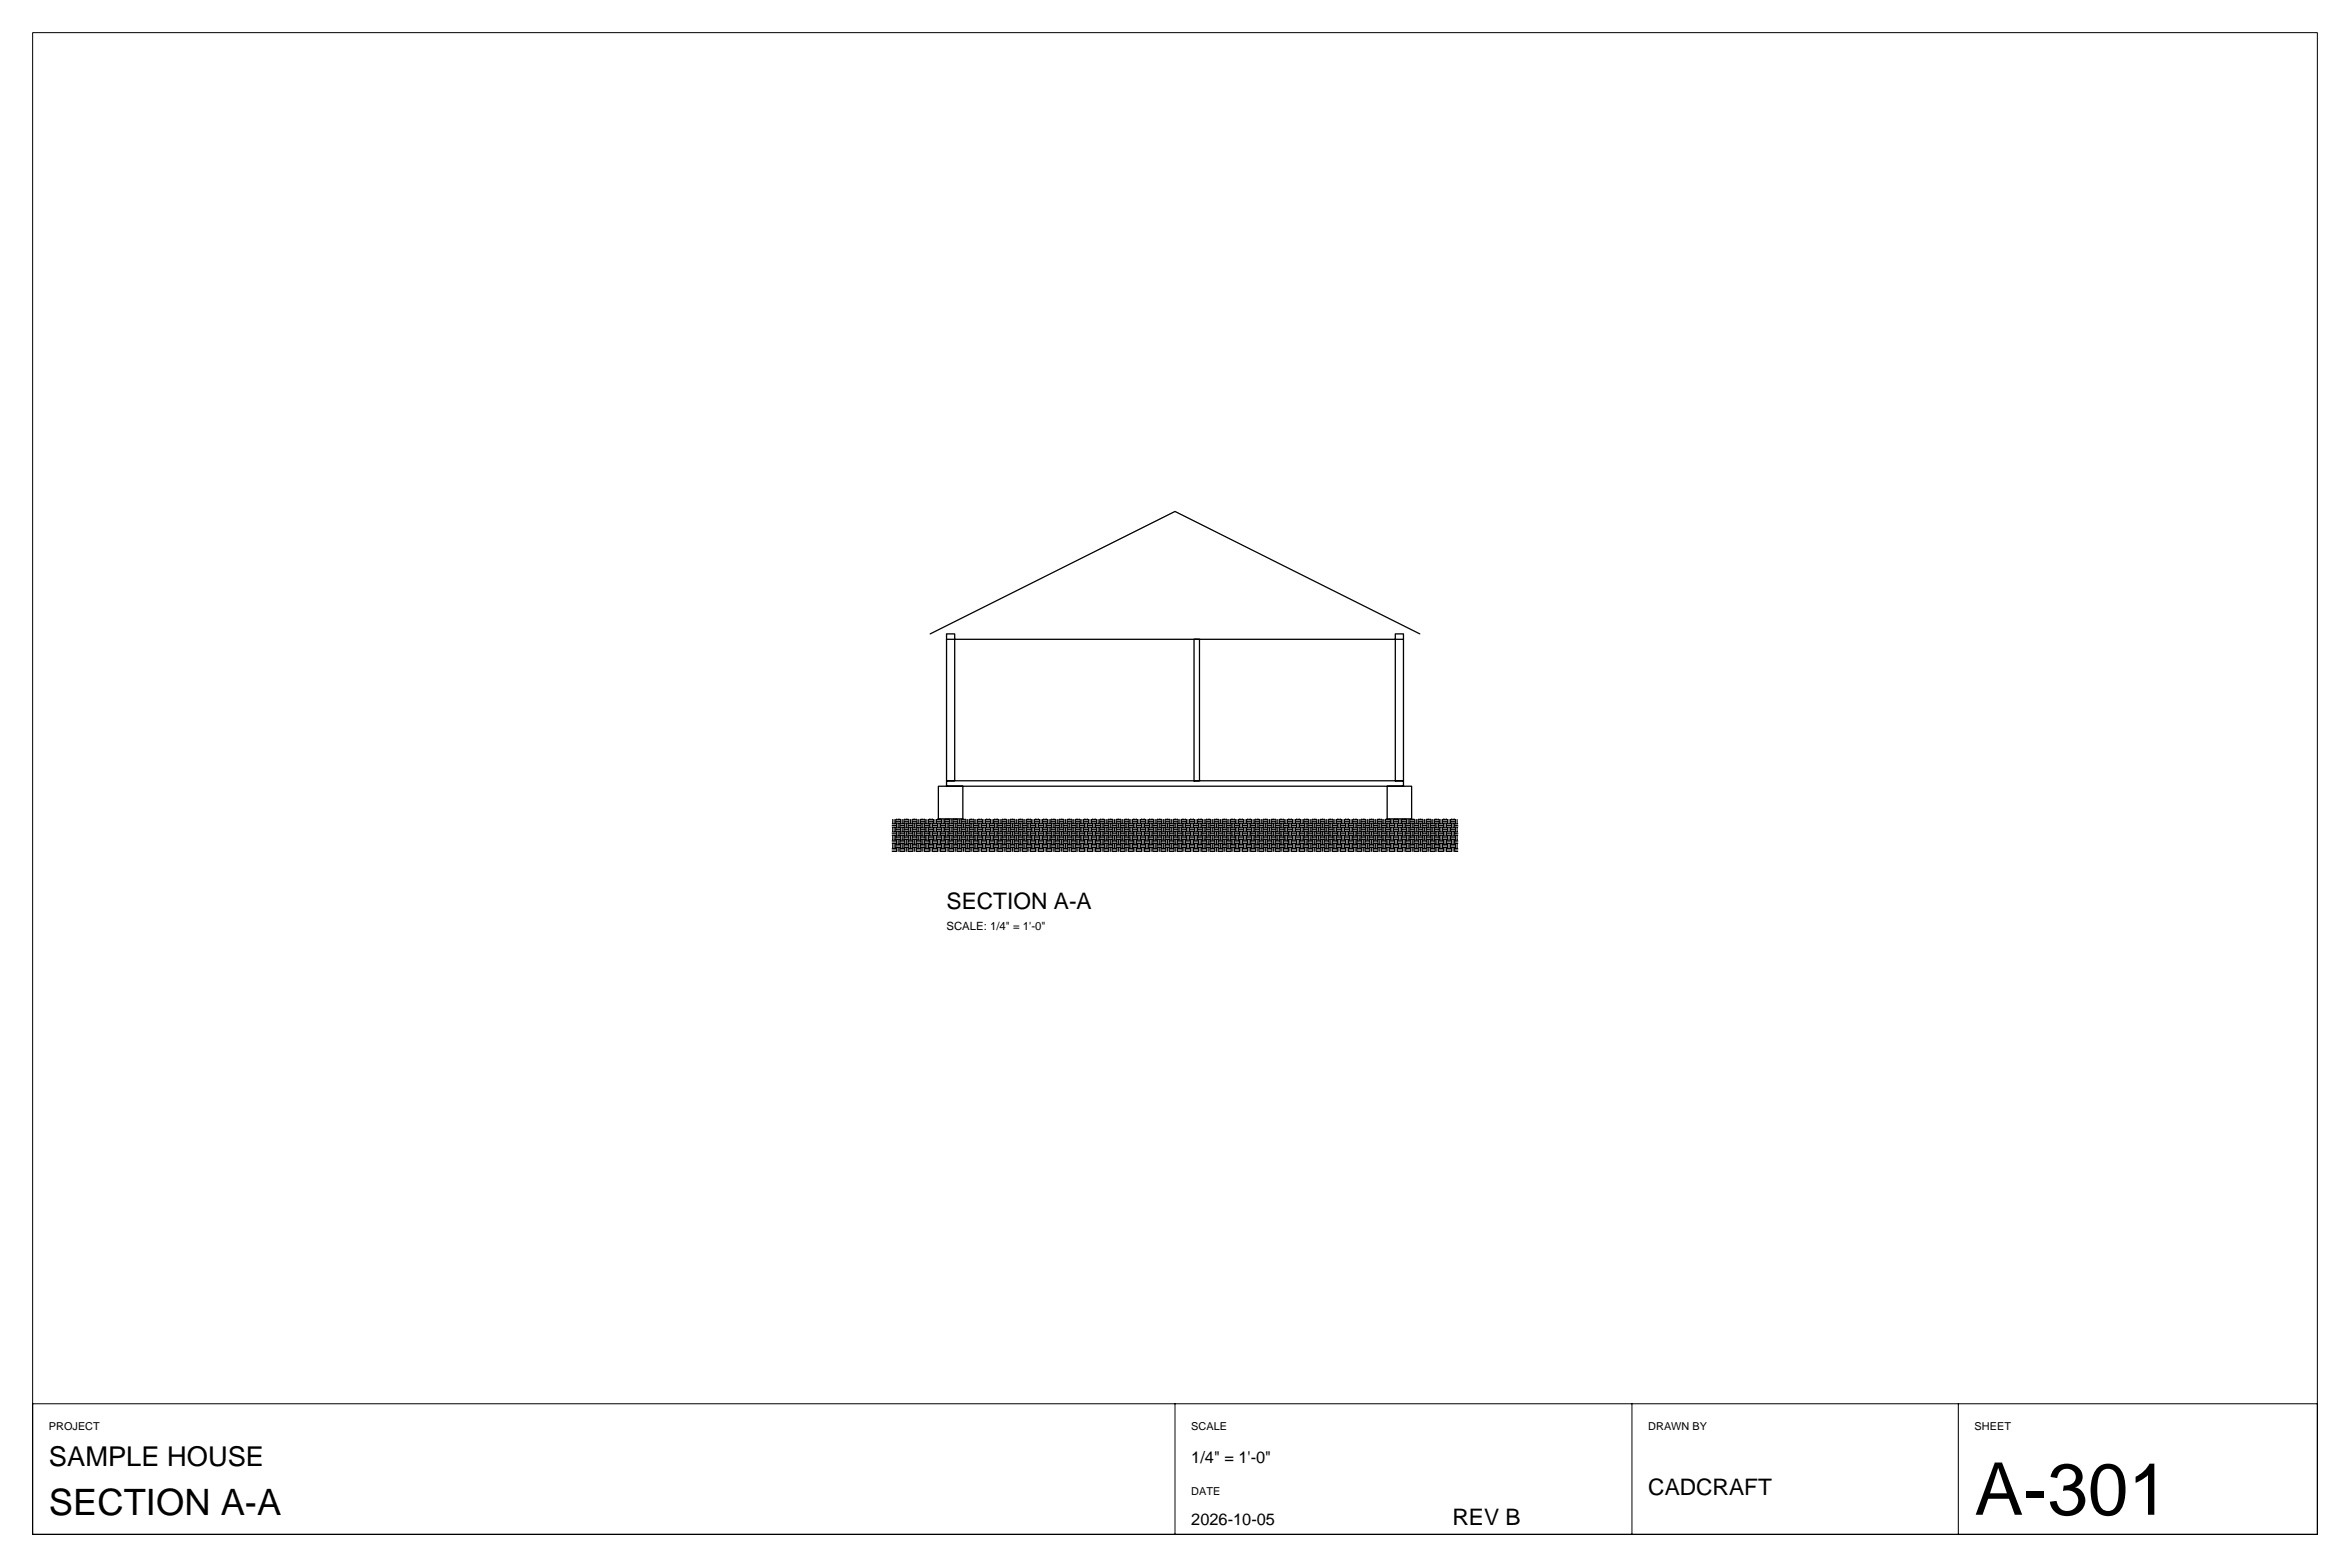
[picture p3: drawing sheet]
<svg xmlns="http://www.w3.org/2000/svg" width="914mm" height="610mm" viewBox="0 0 914 610" stroke-linecap="round" stroke-linejoin="round" font-family="sans-serif">
<defs><g id="words">
<text font-size="28.3" x="768.3" y="589.3">A-301</text>
<text font-size="14.2" x="19" y="589.3">SECTION A-A</text>
<text font-size="10.6" x="19" y="570.2">SAMPLE HOUSE</text>
<g font-size="8.8">
<text x="3.3" y="353.5">LOOR PLAN</text>
<text x="368.3" y="353.5">SECTION A-A</text>
<text x="3.3" y="553.5">RONT ELEVATION</text>
<text x="641.3" y="581.7">CADCRAFT</text>
<text x="565.2" y="593.1">REV B</text>
</g>
<g font-size="6.4">
<text x="463.5" y="569">1/4&quot; = 1'-0&quot;</text>
<text x="463.5" y="593.1">2026-10-05</text>
</g>
<g font-size="4.4">
<text x=".8" y="361.9">CALE: 1/4&quot; = 1'-0&quot;</text>
<text x="368.3" y="361.9">SCALE: 1/4&quot; = 1'-0&quot;</text>
<text x=".8" y="562">CALE: 1/4&quot; = 1'-0&quot;</text>
</g>
<g font-size="4.2">
<text x="19" y="556.3">PROJECT</text>
<text x="463.5" y="556.3">SCALE</text>
<text x="641.3" y="556.3">DRAWN BY</text>
<text x="768.3" y="556.3">SHEET</text>
<text x="463.5" y="581.7">DATE</text>
</g>
</g></defs>
<path d="M362 246.6l95.2-47.6 95.3 47.6M368.3 246.6h3.2v57.1h-3.2zM368.3 248.7h177.8M464.6 248.7h2.1v55h-2.1zM542.9 246.6h3.2v57.1h-3.2zM365.1 305.9h9.6v12.7h-9.6zM368.3 303.7h177.8v2.2h-177.8zM539.8 305.9h9.5v12.7h-9.5z" fill="none" stroke="#000" stroke-width=".5"/>
<g fill="none" stroke="#000" stroke-width=".39">
<path d="M12.7 12.7h889v584.2h-889v-50.8h889v50.8h-889zM347.3 318.8v1.5M347.9 318.8v1.5M348.5 318.8v1.5M348.7 319.6h1.6M348.7 319h1.6M348.9 318.6v.2M349.5 318.6v.2M350.1 318.6v.2M350.5 318.8v1.5M351.1 318.8v1.5M351.7 318.8v1.5"/>
<path d="M351.9 319.6h1.6M351.9 319h1.6M352.1 318.6v.2M352.7 318.6v.2M353.3 318.6v.2M353.7 318.8v1.5M354.3 318.8v1.5M354.9 318.8v1.5M355.1 319.6h1.6M355.1 319h1.6M355.3 318.6v.2M355.9 318.6v.2"/>
<path d="M356.5 318.6v.2M356.9 318.8v1.5M357.5 318.8v1.5M358 318.8v1.5M358.2 319.6h1.6M358.2 319h1.6M358.4 318.6v.2M359 318.6v.2M359.6 318.6v.2M360 318.8v1.5M360.6 318.8v1.5M361.2 318.8v1.5"/>
<path d="M361.4 319.6h1.6M361.4 319h1.6M361.6 318.6v.2M362.2 318.6v.2M362.8 318.6v.2M363.2 318.8v1.5M363.8 318.8v1.5M364.4 318.8v1.5M364.6 319.6h1.6M364.6 319h1.6M364.8 318.6v.2M365.4 318.6v.2"/>
<path d="M366 318.6v.2M366.4 318.8v1.5M367 318.8v1.5M367.6 318.8v1.5M367.8 319.6h1.6M367.8 319h1.6M368 318.6v.2M368.6 318.6v.2M369.2 318.6v.2M369.6 318.8v1.5M370.2 318.8v1.5M370.7 318.8v1.5"/>
<path d="M370.9 319.6h1.6M370.9 319h1.6M371.1 318.6v.2M371.7 318.6v.2M372.3 318.6v.2M372.7 318.8v1.5M373.3 318.8v1.5M373.9 318.8v1.5M374.1 319.6h1.6M374.1 319h1.6M374.3 318.6v.2M374.9 318.6v.2"/>
<path d="M375.5 318.6v.2M375.9 318.8v1.5M376.5 318.8v1.5M377.1 318.8v1.5M377.3 319.6h1.6M377.3 319h1.6M377.5 318.6v.2M378.1 318.6v.2M378.7 318.6v.2M379.1 318.8v1.5M379.7 318.8v1.5M380.3 318.8v1.5"/>
<path d="M380.5 319.6h1.6M380.5 319h1.6M380.7 318.6v.2M381.3 318.6v.2M381.9 318.6v.2M382.3 318.8v1.5M382.9 318.8v1.5M383.4 318.8v1.5M383.6 319.6h1.6M383.6 319h1.6M383.8 318.6v.2M384.4 318.6v.2"/>
<path d="M385 318.6v.2M385.4 318.8v1.5M386 318.8v1.5M386.6 318.8v1.5M386.8 319.6h1.6M386.8 319h1.6M387 318.6v.2M387.6 318.6v.2M388.2 318.6v.2M388.6 318.8v1.5M389.2 318.8v1.5M389.8 318.8v1.5"/>
<path d="M390 319.6h1.6M390 319h1.6M390.2 318.6v.2M390.8 318.6v.2M391.4 318.6v.2M391.8 318.8v1.5M392.4 318.8v1.5M393 318.8v1.5M393.2 319.6h1.6M393.2 319h1.6M393.4 318.6v.2M394 318.6v.2"/>
<path d="M394.6 318.6v.2M395 318.8v1.5M395.6 318.8v1.5M396.1 318.8v1.5M396.3 319.6h1.6M396.3 319h1.6M396.5 318.6v.2M397.1 318.6v.2M397.7 318.6v.2M398.1 318.8v1.5M398.7 318.8v1.5M399.3 318.8v1.5"/>
<path d="M399.5 319.6h1.6M399.5 319h1.6M399.7 318.6v.2M400.3 318.6v.2M400.9 318.6v.2M401.3 318.8v1.5M401.9 318.8v1.5M402.5 318.8v1.5M402.7 319.6h1.6M402.7 319h1.6M402.9 318.6v.2M403.5 318.6v.2"/>
<path d="M404.1 318.6v.2M404.5 318.8v1.5M405.1 318.8v1.5M405.7 318.8v1.5M405.9 319.6h1.6M405.9 319h1.6M406.1 318.6v.2M406.7 318.6v.2M407.3 318.6v.2M407.7 318.8v1.5M408.3 318.8v1.5M408.8 318.8v1.5"/>
<path d="M409 319.6h1.6M409 319h1.6M409.2 318.6v.2M409.8 318.6v.2M410.4 318.6v.2M410.8 318.8v1.5M411.4 318.8v1.5M412 318.8v1.5M412.2 319.6h1.6M412.2 319h1.6M412.4 318.6v.2M413 318.6v.2"/>
<path d="M413.6 318.6v.2M414 318.8v1.5M414.6 318.8v1.5M415.2 318.8v1.5M415.4 319.6h1.6M415.4 319h1.6M415.6 318.6v.2M416.2 318.6v.2M416.8 318.6v.2M417.2 318.8v1.5M417.8 318.8v1.5M418.4 318.8v1.5"/>
<path d="M418.6 319.6h1.6M418.6 319h1.6M418.8 318.6v.2M419.4 318.6v.2M420 318.6v.2M420.4 318.8v1.5M421 318.8v1.5M421.5 318.8v1.5M421.7 319.6h1.6M421.7 319h1.6M421.9 318.6v.2M422.5 318.6v.2"/>
<path d="M423.1 318.6v.2M423.5 318.8v1.5M424.1 318.8v1.5M424.7 318.8v1.5M424.9 319.6h1.6M424.9 319h1.6M425.1 318.6v.2M425.7 318.6v.2M426.3 318.6v.2M426.7 318.8v1.5M427.3 318.8v1.5M427.9 318.8v1.5"/>
<path d="M428.1 319.6h1.6M428.1 319h1.6M428.3 318.6v.2M428.9 318.6v.2M429.5 318.6v.2M429.9 318.8v1.5M430.5 318.8v1.5M431.1 318.8v1.5M431.3 319.6h1.6M431.3 319h1.6M431.5 318.6v.2M432.1 318.6v.2"/>
<path d="M432.7 318.6v.2M433.1 318.8v1.5M433.7 318.8v1.5M434.2 318.8v1.5M434.4 319.6h1.6M434.4 319h1.6M434.6 318.6v.2M435.2 318.6v.2M435.8 318.6v.2M436.2 318.8v1.5M436.8 318.8v1.5M437.4 318.8v1.5"/>
<path d="M437.6 319.6h1.6M437.6 319h1.6M437.8 318.6v.2M438.4 318.6v.2M439 318.6v.2M439.4 318.8v1.5M440 318.8v1.5M440.6 318.8v1.5M440.8 319.6h1.6M440.8 319h1.6M441 318.6v.2M441.6 318.6v.2"/>
<path d="M442.2 318.6v.2M442.6 318.8v1.5M443.2 318.8v1.5M443.8 318.8v1.5M444 319.6h1.6M444 319h1.6M444.2 318.6v.2M444.8 318.6v.2M445.4 318.6v.2M445.8 318.8v1.5M446.4 318.8v1.5M446.9 318.8v1.5"/>
<path d="M447.1 319.6h1.6M447.1 319h1.6M447.3 318.6v.2M447.9 318.6v.2M448.5 318.6v.2M448.9 318.8v1.5M449.5 318.8v1.5M450.1 318.8v1.5M450.3 319.6h1.6M450.3 319h1.6M450.5 318.6v.2M451.1 318.6v.2"/>
<path d="M451.7 318.6v.2M452.1 318.8v1.5M452.7 318.8v1.5M453.3 318.8v1.5M453.5 319.6h1.6M453.5 319h1.6M453.7 318.6v.2M454.3 318.6v.2M454.9 318.6v.2M455.3 318.8v1.5M455.9 318.8v1.5M456.5 318.8v1.5"/>
<path d="M456.7 319.6h1.6M456.7 319h1.6M456.9 318.6v.2M457.5 318.6v.2M458.1 318.6v.2M458.5 318.8v1.5M459.1 318.8v1.5M459.6 318.8v1.5M459.8 319.6h1.6M459.8 319h1.6M460 318.6v.2M460.6 318.6v.2"/>
<path d="M461.2 318.6v.2M461.6 318.8v1.5M462.2 318.8v1.5M462.8 318.8v1.5M463 319.6h1.6M463 319h1.6M463.2 318.6v.2M463.8 318.6v.2M464.4 318.6v.2M464.8 318.8v1.5M465.4 318.8v1.5M466 318.8v1.5"/>
<path d="M466.2 319.6h1.6M466.2 319h1.6M466.4 318.6v.2M467 318.6v.2M467.6 318.6v.2M468 318.8v1.5M468.6 318.8v1.5M469.2 318.8v1.5M469.4 319.6h1.6M469.4 319h1.6M469.6 318.6v.2M470.2 318.6v.2"/>
<path d="M470.8 318.6v.2M471.2 318.8v1.5M471.8 318.8v1.5M472.3 318.8v1.5M472.5 319.6h1.6M472.5 319h1.6M472.7 318.6v.2M473.3 318.6v.2M473.9 318.6v.2M474.3 318.8v1.5M474.9 318.8v1.5M475.5 318.8v1.5"/>
<path d="M475.7 319.6h1.6M475.7 319h1.6M475.9 318.6v.2M476.5 318.6v.2M477.1 318.6v.2M477.5 318.8v1.5M478.1 318.8v1.5M478.7 318.8v1.5M478.9 319.6h1.6M478.9 319h1.6M479.1 318.6v.2M479.7 318.6v.2"/>
<path d="M480.3 318.6v.2M480.7 318.8v1.5M481.3 318.8v1.5M481.9 318.8v1.5M482.1 319.6h1.6M482.1 319h1.6M482.3 318.6v.2M482.9 318.6v.2M483.5 318.6v.2M483.9 318.8v1.5M484.5 318.8v1.5M485 318.8v1.5"/>
<path d="M485.2 319.6h1.6M485.2 319h1.6M485.4 318.6v.2M486 318.6v.2M486.6 318.6v.2M487 318.8v1.5M487.6 318.8v1.5M488.2 318.8v1.5M488.4 319.6h1.6M488.4 319h1.6M488.6 318.6v.2M489.2 318.6v.2"/>
<path d="M489.8 318.6v.2M490.2 318.8v1.5M490.8 318.8v1.5M491.4 318.8v1.5M491.6 319.6h1.6M491.6 319h1.6M491.8 318.6v.2M492.4 318.6v.2M493 318.6v.2M493.4 318.8v1.5M494 318.8v1.5M494.6 318.8v1.5"/>
<path d="M494.8 319.6h1.6M494.8 319h1.6M495 318.6v.2M495.6 318.6v.2M496.2 318.6v.2M496.6 318.8v1.5M497.2 318.8v1.5M497.7 318.8v1.5M497.9 319.6h1.6M497.9 319h1.6M498.1 318.6v.2M498.7 318.6v.2"/>
<path d="M499.3 318.6v.2M499.7 318.8v1.5M500.3 318.8v1.5M500.9 318.8v1.5M501.1 319.6h1.6M501.1 319h1.6M501.3 318.6v.2M501.9 318.6v.2M502.5 318.6v.2M502.9 318.8v1.5M503.5 318.8v1.5M504.1 318.8v1.5"/>
<path d="M504.3 319.6h1.6M504.3 319h1.6M504.5 318.6v.2M505.1 318.6v.2M505.7 318.6v.2M506.1 318.8v1.5M506.7 318.8v1.5M507.3 318.8v1.5M507.5 319.6h1.6M507.5 319h1.6M507.7 318.6v.2M508.3 318.6v.2"/>
<path d="M508.9 318.6v.2M509.3 318.8v1.5M509.9 318.8v1.5M510.4 318.8v1.5M510.6 319.6h1.6M510.6 319h1.6M510.8 318.6v.2M511.4 318.6v.2M512 318.6v.2M512.4 318.8v1.5M513 318.8v1.5M513.6 318.8v1.5"/>
<path d="M513.8 319.6h1.6M513.8 319h1.6M514 318.6v.2M514.6 318.6v.2M515.2 318.6v.2M515.6 318.8v1.5M516.2 318.8v1.5M516.8 318.8v1.5M517 319.6h1.6M517 319h1.6M517.2 318.6v.2M517.8 318.6v.2"/>
<path d="M518.4 318.6v.2M518.8 318.8v1.5M519.4 318.8v1.5M520 318.8v1.5M520.2 319.6h1.6M520.2 319h1.6M520.4 318.6v.2M521 318.6v.2M521.6 318.6v.2M522 318.8v1.5M522.6 318.8v1.5M523.1 318.8v1.5"/>
<path d="M523.3 319.6h1.6M523.3 319h1.6M523.5 318.6v.2M524.1 318.6v.2M524.7 318.6v.2M525.1 318.8v1.5M525.7 318.8v1.5M526.3 318.8v1.5M526.5 319.6h1.6M526.5 319h1.6M526.7 318.6v.2M527.3 318.6v.2"/>
<path d="M527.9 318.6v.2M528.3 318.8v1.5M528.9 318.8v1.5M529.5 318.8v1.5M529.7 319.6h1.6M529.7 319h1.6M529.9 318.6v.2M530.5 318.6v.2M531.1 318.6v.2M531.5 318.8v1.5M532.1 318.8v1.5M532.7 318.8v1.5"/>
<path d="M532.9 319.6h1.6M532.9 319h1.6M533.1 318.6v.2M533.7 318.6v.2M534.3 318.6v.2M534.7 318.8v1.5M535.3 318.8v1.5M535.8 318.8v1.5M536 319.6h1.6M536 319h1.6M536.2 318.6v.2M536.8 318.6v.2"/>
<path d="M537.4 318.6v.2M537.8 318.8v1.5M538.4 318.8v1.5M539 318.8v1.5M539.2 319.6h1.6M539.2 319h1.6M539.4 318.6v.2M540 318.6v.2M540.6 318.6v.2M541 318.8v1.5M541.6 318.8v1.5M542.2 318.8v1.5"/>
<path d="M542.4 319.6h1.6M542.4 319h1.6M542.6 318.6v.2M543.2 318.6v.2M543.8 318.6v.2M544.2 318.8v1.5M544.8 318.8v1.5M545.4 318.8v1.5M545.6 319.6h1.6M545.6 319h1.6M545.8 318.6v.2M546.4 318.6v.2"/>
<path d="M547 318.6v.2M547.4 318.8v1.5M548 318.8v1.5M548.5 318.8v1.5M548.7 319.6h1.6M548.7 319h1.6M548.9 318.6v.2M549.5 318.6v.2M550.1 318.6v.2M550.5 318.8v1.5M551.1 318.8v1.5M551.7 318.8v1.5"/>
<path d="M551.9 319.6h1.6M551.9 319h1.6M552.1 318.6v.2M552.7 318.6v.2M553.3 318.6v.2M553.7 318.8v1.5M554.3 318.8v1.5M554.9 318.8v1.5M555.1 319.6h1.6M555.1 319h1.6M555.3 318.6v.2M555.9 318.6v.2"/>
<path d="M556.5 318.6v.2M556.9 318.8v1.5M557.5 318.8v1.5M558.1 318.8v1.5M558.3 319.6h1.6M558.3 319h1.6M558.5 318.6v.2M559.1 318.6v.2M559.7 318.6v.2M560.1 318.8v1.5M560.7 318.8v1.5M561.2 318.8v1.5"/>
<path d="M561.4 319.6h1.6M561.4 319h1.6M561.6 318.6v.2M562.2 318.6v.2M562.8 318.6v.2M563.2 318.8v1.5M563.8 318.8v1.5M564.4 318.8v1.5M564.6 319.6h1.6M564.6 319h1.6M564.8 318.6v.2M565.4 318.6v.2"/>
<path d="M566 318.6v.2M566.4 318.8v1.5M567 318.8v1.5M347.1 331.3h1.6M347.1 328.1h1.6M347.1 324.9h1.6M347.1 321.7h1.6M347.1 330.7h1.6M347.1 327.5h1.6M347.1 324.3h1.6M347.1 321.1h1.6M347.1 330.1h1.6"/>
<path d="M347.1 326.9h1.6M347.1 323.7h1.6M347.1 320.5h1.6M347.3 321.9v1.6M347.3 325.1v1.6M347.3 328.3v1.6M347.9 321.9v1.6M347.9 325.1v1.6M347.9 328.3v1.6M348.5 321.9v1.6M348.5 325.1v1.6M348.5 328.3v1.6"/>
<path d="M348.7 329.7h1.6M348.7 326.5h1.6M348.7 323.3h1.6M348.7 320.1h1.6M348.7 329.1h1.6M348.7 325.9h1.6M348.7 322.7h1.6M348.7 328.5h1.6M348.7 325.3h1.6M348.7 322.1h1.6M348.9 320.3v1.6M348.9 323.5v1.6"/>
<path d="M348.9 326.7v1.6M348.9 329.9v1.4M349.5 320.3v1.6M349.5 323.5v1.6M349.5 326.7v1.6M349.5 329.9v1.4M350.1 320.3v1.6M350.1 323.5v1.6M350.1 326.7v1.6M350.1 329.9v1.4M350.3 331.3h1.6M350.3 328.1h1.6"/>
<path d="M350.3 324.9h1.6M350.3 321.7h1.6M350.3 330.7h1.6M350.3 327.5h1.6M350.3 324.3h1.6M350.3 321.1h1.6M350.3 330.1h1.6M350.3 326.9h1.6M350.3 323.7h1.6M350.3 320.5h1.6M350.5 321.9v1.6M350.5 325.1v1.6"/>
<path d="M350.5 328.3v1.6M351.1 321.9v1.6M351.1 325.1v1.6M351.1 328.3v1.6M351.7 321.9v1.6M351.7 325.1v1.6M351.7 328.3v1.6M351.9 329.7h1.6M351.9 326.5h1.6M351.9 323.3h1.6M351.9 320.1h1.6M351.9 329.1h1.6"/>
<path d="M351.9 325.9h1.6M351.9 322.7h1.6M351.9 328.5h1.6M351.9 325.3h1.6M351.9 322.1h1.6M352.1 320.3v1.6M352.1 323.5v1.6M352.1 326.7v1.6M352.1 329.9v1.4M352.7 320.3v1.6M352.7 323.5v1.6M352.7 326.7v1.6"/>
<path d="M352.7 329.9v1.4M353.3 320.3v1.6M353.3 323.5v1.6M353.3 326.7v1.6M353.3 329.9v1.4M353.5 331.3h1.6M353.5 328.1h1.6M353.5 324.9h1.6M353.5 321.7h1.6M353.5 330.7h1.6M353.5 327.5h1.6M353.5 324.3h1.6"/>
<path d="M353.5 321.1h1.6M353.5 330.1h1.6M353.5 326.9h1.6M353.5 323.7h1.6M353.5 320.5h1.6M353.7 321.9v1.6M353.7 325.1v1.6M353.7 328.3v1.6M354.3 321.9v1.6M354.3 325.1v1.6M354.3 328.3v1.6M354.9 321.9v1.6"/>
<path d="M354.9 325.1v1.6M354.9 328.3v1.6M355.1 329.7h1.6M355.1 326.5h1.6M355.1 323.3h1.6M355.1 320.1h1.6M355.1 329.1h1.6M355.1 325.9h1.6M355.1 322.7h1.6M355.1 328.5h1.6M355.1 325.3h1.6M355.1 322.1h1.6"/>
<path d="M355.3 320.3v1.6M355.3 323.5v1.6M355.3 326.7v1.6M355.3 329.9v1.4M355.9 320.3v1.6M355.9 323.5v1.6M355.9 326.7v1.6M355.9 329.9v1.4M356.5 320.3v1.6M356.5 323.5v1.6M356.5 326.7v1.6M356.5 329.9v1.4"/>
<path d="M356.7 331.3h1.5M356.7 328.1h1.5M356.7 324.9h1.5M356.7 321.7h1.5M356.7 330.7h1.5M356.7 327.5h1.5M356.7 324.3h1.5M356.7 321.1h1.5M356.7 330.1h1.5M356.7 326.9h1.5M356.7 323.7h1.5M356.7 320.5h1.5"/>
<path d="M356.9 321.9v1.6M356.9 325.1v1.6M356.9 328.3v1.6M357.5 321.9v1.6M357.5 325.1v1.6M357.5 328.3v1.6M358 321.9v1.6M358 325.1v1.6M358 328.3v1.6M358.2 329.7h1.6M358.2 326.5h1.6M358.2 323.3h1.6"/>
<path d="M358.2 320.1h1.6M358.2 329.1h1.6M358.2 325.9h1.6M358.2 322.7h1.6M358.2 328.5h1.6M358.2 325.3h1.6M358.2 322.1h1.6M358.4 320.3v1.6M358.4 323.5v1.6M358.4 326.7v1.6M358.4 329.9v1.4M359 320.3v1.6"/>
<path d="M359 323.5v1.6M359 326.7v1.6M359 329.9v1.4M359.6 320.3v1.6M359.6 323.5v1.6M359.6 326.7v1.6M359.6 329.9v1.4M359.8 331.3h1.6M359.8 328.1h1.6M359.8 324.9h1.6M359.8 321.7h1.6M359.8 330.7h1.6"/>
<path d="M359.8 327.5h1.6M359.8 324.3h1.6M359.8 321.1h1.6M359.8 330.1h1.6M359.8 326.9h1.6M359.8 323.7h1.6M359.8 320.5h1.6M360 321.9v1.6M360 325.1v1.6M360 328.3v1.6M360.6 321.9v1.6M360.6 325.1v1.6"/>
<path d="M360.6 328.3v1.6M361.2 321.9v1.6M361.2 325.1v1.6M361.2 328.3v1.6M361.4 329.7h1.6M361.4 326.5h1.6M361.4 323.3h1.6M361.4 320.1h1.6M361.4 329.1h1.6M361.4 325.9h1.6M361.4 322.7h1.6M361.4 328.5h1.6"/>
<path d="M361.4 325.3h1.6M361.4 322.1h1.6M361.6 320.3v1.6M361.6 323.5v1.6M361.6 326.7v1.6M361.6 329.9v1.4M362.2 320.3v1.6M362.2 323.5v1.6M362.2 326.7v1.6M362.2 329.9v1.4M362.8 320.3v1.6M362.8 323.5v1.6"/>
<path d="M362.8 326.7v1.6M362.8 329.9v1.4M363 331.3h1.6M363 328.1h1.6M363 324.9h1.6M363 321.7h1.6M363 330.7h1.6M363 327.5h1.6M363 324.3h1.6M363 321.1h1.6M363 330.1h1.6M363 326.9h1.6"/>
<path d="M363 323.7h1.6M363 320.5h1.6M363.2 321.9v1.6M363.2 325.1v1.6M363.2 328.3v1.6M363.8 321.9v1.6M363.8 325.1v1.6M363.8 328.3v1.6M364.4 321.9v1.6M364.4 325.1v1.6M364.4 328.3v1.6M364.6 329.7h1.6"/>
<path d="M364.6 326.5h1.6M364.6 323.3h1.6M364.6 320.1h1.6M364.6 329.1h1.6M364.6 325.9h1.6M364.6 322.7h1.6M364.6 328.5h1.6M364.6 325.3h1.6M364.6 322.1h1.6M364.8 320.3v1.6M364.8 323.5v1.6M364.8 326.7v1.6"/>
<path d="M364.8 329.9v1.4M365.4 320.3v1.6M365.4 323.5v1.6M365.4 326.7v1.6M365.4 329.9v1.4M366 320.3v1.6M366 323.5v1.6M366 326.7v1.6M366 329.9v1.4M366.2 331.3h1.6M366.2 328.1h1.6M366.2 324.9h1.6"/>
<path d="M366.2 321.7h1.6M366.2 330.7h1.6M366.2 327.5h1.6M366.2 324.3h1.6M366.2 321.1h1.6M366.2 330.1h1.6M366.2 326.9h1.6M366.2 323.7h1.6M366.2 320.5h1.6M366.4 321.9v1.6M366.4 325.1v1.6M366.4 328.3v1.6"/>
<path d="M367 321.9v1.6M367 325.1v1.6M367 328.3v1.6M367.6 321.9v1.6M367.6 325.1v1.6M367.6 328.3v1.6M367.8 329.7h1.6M367.8 326.5h1.6M367.8 323.3h1.6M367.8 320.1h1.6M367.8 329.1h1.6M367.8 325.9h1.6"/>
<path d="M367.8 322.7h1.6M367.8 328.5h1.6M367.8 325.3h1.6M367.8 322.1h1.6M368 320.3v1.6M368 323.5v1.6M368 326.7v1.6M368 329.9v1.4M368.6 320.3v1.6M368.6 323.5v1.6M368.6 326.7v1.6M368.6 329.9v1.4"/>
<path d="M369.2 320.3v1.6M369.2 323.5v1.6M369.2 326.7v1.6M369.2 329.9v1.4M369.4 331.3h1.5M369.4 328.1h1.5M369.4 324.9h1.5M369.4 321.7h1.5M369.4 330.7h1.5M369.4 327.5h1.5M369.4 324.3h1.5M369.4 321.1h1.5"/>
<path d="M369.4 330.1h1.5M369.4 326.9h1.5M369.4 323.7h1.5M369.4 320.5h1.5M369.6 321.9v1.6M369.6 325.1v1.6M369.6 328.3v1.6M370.2 321.9v1.6M370.2 325.1v1.6M370.2 328.3v1.6M370.7 321.9v1.6M370.7 325.1v1.6"/>
<path d="M370.7 328.3v1.6M370.9 329.7h1.6M370.9 326.5h1.6M370.9 323.3h1.6M370.9 320.1h1.6M370.9 329.1h1.6M370.9 325.9h1.6M370.9 322.7h1.6M370.9 328.5h1.6M370.9 325.3h1.6M370.9 322.1h1.6M371.1 320.3v1.6"/>
<path d="M371.1 323.5v1.6M371.1 326.7v1.6M371.1 329.9v1.4M371.7 320.3v1.6M371.7 323.5v1.6M371.7 326.7v1.6M371.7 329.9v1.4M372.3 320.3v1.6M372.3 323.5v1.6M372.3 326.7v1.6M372.3 329.9v1.4M372.5 331.3h1.6"/>
<path d="M372.5 328.1h1.6M372.5 324.9h1.6M372.5 321.7h1.6M372.5 330.7h1.6M372.5 327.5h1.6M372.5 324.3h1.6M372.5 321.1h1.6M372.5 330.1h1.6M372.5 326.9h1.6M372.5 323.7h1.6M372.5 320.5h1.6M372.7 321.9v1.6"/>
<path d="M372.7 325.1v1.6M372.7 328.3v1.6M373.3 321.9v1.6M373.3 325.1v1.6M373.3 328.3v1.6M373.9 321.9v1.6M373.9 325.1v1.6M373.9 328.3v1.6M374.1 329.7h1.6M374.1 326.5h1.6M374.1 323.3h1.6M374.1 320.1h1.6"/>
<path d="M374.1 329.1h1.6M374.1 325.9h1.6M374.1 322.7h1.6M374.1 328.5h1.6M374.1 325.3h1.6M374.1 322.1h1.6M374.3 320.3v1.6M374.3 323.5v1.6M374.3 326.7v1.6M374.3 329.9v1.4M374.9 320.3v1.6M374.9 323.5v1.6"/>
<path d="M374.9 326.7v1.6M374.9 329.9v1.4M375.5 320.3v1.6M375.5 323.5v1.6M375.5 326.7v1.6M375.5 329.9v1.4M375.7 331.3h1.6M375.7 328.1h1.6M375.7 324.9h1.6M375.7 321.7h1.6M375.7 330.7h1.6M375.7 327.5h1.6"/>
<path d="M375.7 324.3h1.6M375.7 321.1h1.6M375.7 330.1h1.6M375.7 326.9h1.6M375.7 323.7h1.6M375.7 320.5h1.6M375.9 321.9v1.6M375.9 325.1v1.6M375.9 328.3v1.6M376.5 321.9v1.6M376.5 325.1v1.6M376.5 328.3v1.6"/>
<path d="M377.1 321.9v1.6M377.1 325.1v1.6M377.1 328.3v1.6M377.3 329.7h1.6M377.3 326.5h1.6M377.3 323.3h1.6M377.3 320.1h1.6M377.3 329.1h1.6M377.3 325.9h1.6M377.3 322.7h1.6M377.3 328.5h1.6M377.3 325.3h1.6"/>
<path d="M377.3 322.1h1.6M377.5 320.3v1.6M377.5 323.5v1.6M377.5 326.7v1.6M377.5 329.9v1.4M378.1 320.3v1.6M378.1 323.5v1.6M378.1 326.7v1.6M378.1 329.9v1.4M378.7 320.3v1.6M378.7 323.5v1.6M378.7 326.7v1.6"/>
<path d="M378.7 329.9v1.4M378.9 331.3h1.6M378.9 328.1h1.6M378.9 324.9h1.6M378.9 321.7h1.6M378.9 330.7h1.6M378.9 327.5h1.6M378.9 324.3h1.6M378.9 321.1h1.6M378.9 330.1h1.6M378.9 326.9h1.6M378.9 323.7h1.6"/>
<path d="M378.9 320.5h1.6M379.1 321.9v1.6M379.1 325.1v1.6M379.1 328.3v1.6M379.7 321.9v1.6M379.7 325.1v1.6M379.7 328.3v1.6M380.3 321.9v1.6M380.3 325.1v1.6M380.3 328.3v1.6M380.5 329.7h1.6M380.5 326.5h1.6"/>
<path d="M380.5 323.3h1.6M380.5 320.1h1.6M380.5 329.1h1.6M380.5 325.9h1.6M380.5 322.7h1.6M380.5 328.5h1.6M380.5 325.3h1.6M380.5 322.1h1.6M380.7 320.3v1.6M380.7 323.5v1.6M380.7 326.7v1.6M380.7 329.9v1.4"/>
<path d="M381.3 320.3v1.6M381.3 323.5v1.6M381.3 326.7v1.6M381.3 329.9v1.4M381.9 320.3v1.6M381.9 323.5v1.6M381.9 326.7v1.6M381.9 329.9v1.4M382.1 331.3h1.5M382.1 328.1h1.5M382.1 324.9h1.5M382.1 321.7h1.5"/>
<path d="M382.1 330.7h1.5M382.1 327.5h1.5M382.1 324.3h1.5M382.1 321.1h1.5M382.1 330.1h1.5M382.1 326.9h1.5M382.1 323.7h1.5M382.1 320.5h1.5M382.3 321.9v1.6M382.3 325.1v1.6M382.3 328.3v1.6M382.9 321.9v1.6"/>
<path d="M382.9 325.1v1.6M382.9 328.3v1.6M383.4 321.9v1.6M383.4 325.1v1.6M383.4 328.3v1.6M383.6 329.7h1.6M383.6 326.5h1.6M383.6 323.3h1.6M383.6 320.1h1.6M383.6 329.1h1.6M383.6 325.9h1.6M383.6 322.7h1.6"/>
<path d="M383.6 328.5h1.6M383.6 325.3h1.6M383.6 322.1h1.6M383.8 320.3v1.6M383.8 323.5v1.6M383.8 326.7v1.6M383.8 329.9v1.4M384.4 320.3v1.6M384.4 323.5v1.6M384.4 326.7v1.6M384.4 329.9v1.4M385 320.3v1.6"/>
<path d="M385 323.5v1.6M385 326.7v1.6M385 329.9v1.4M385.2 331.3h1.6M385.2 328.1h1.6M385.2 324.9h1.6M385.2 321.7h1.6M385.2 330.7h1.6M385.2 327.5h1.6M385.2 324.3h1.6M385.2 321.1h1.6M385.2 330.1h1.6"/>
<path d="M385.2 326.9h1.6M385.2 323.7h1.6M385.2 320.5h1.6M385.4 321.9v1.6M385.4 325.1v1.6M385.4 328.3v1.6M386 321.9v1.6M386 325.1v1.6M386 328.3v1.6M386.6 321.9v1.6M386.6 325.1v1.6M386.6 328.3v1.6"/>
<path d="M386.8 329.7h1.6M386.8 326.5h1.6M386.8 323.3h1.6M386.8 320.1h1.6M386.8 329.1h1.6M386.8 325.9h1.6M386.8 322.7h1.6M386.8 328.5h1.6M386.8 325.3h1.6M386.8 322.1h1.6M387 320.3v1.6M387 323.5v1.6"/>
<path d="M387 326.7v1.6M387 329.9v1.4M387.6 320.3v1.6M387.6 323.5v1.6M387.6 326.7v1.6M387.6 329.9v1.4M388.2 320.3v1.6M388.2 323.5v1.6M388.2 326.7v1.6M388.2 329.9v1.4M388.4 331.3h1.6M388.4 328.1h1.6"/>
<path d="M388.4 324.9h1.6M388.4 321.7h1.6M388.4 330.7h1.6M388.4 327.5h1.6M388.4 324.3h1.6M388.4 321.1h1.6M388.4 330.1h1.6M388.4 326.9h1.6M388.4 323.7h1.6M388.4 320.5h1.6M388.6 321.9v1.6M388.6 325.1v1.6"/>
<path d="M388.6 328.3v1.6M389.2 321.9v1.6M389.2 325.1v1.6M389.2 328.3v1.6M389.8 321.9v1.6M389.8 325.1v1.6M389.8 328.3v1.6M390 329.7h1.6M390 326.5h1.6M390 323.3h1.6M390 320.1h1.6M390 329.1h1.6"/>
<path d="M390 325.9h1.6M390 322.7h1.6M390 328.5h1.6M390 325.3h1.6M390 322.1h1.6M390.2 320.3v1.6M390.2 323.5v1.6M390.2 326.7v1.6M390.2 329.9v1.4M390.8 320.3v1.6M390.8 323.5v1.6M390.8 326.7v1.6"/>
<path d="M390.8 329.9v1.4M391.4 320.3v1.6M391.4 323.5v1.6M391.4 326.7v1.6M391.4 329.9v1.4M391.6 331.3h1.6M391.6 328.1h1.6M391.6 324.9h1.6M391.6 321.7h1.6M391.6 330.7h1.6M391.6 327.5h1.6M391.6 324.3h1.6"/>
<path d="M391.6 321.1h1.6M391.6 330.1h1.6M391.6 326.9h1.6M391.6 323.7h1.6M391.6 320.5h1.6M391.8 321.9v1.6M391.8 325.1v1.6M391.8 328.3v1.6M392.4 321.9v1.6M392.4 325.1v1.6M392.4 328.3v1.6M393 321.9v1.6"/>
<path d="M393 325.1v1.6M393 328.3v1.6M393.2 329.7h1.6M393.2 326.5h1.6M393.2 323.3h1.6M393.2 320.1h1.6M393.2 329.1h1.6M393.2 325.9h1.6M393.2 322.7h1.6M393.2 328.5h1.6M393.2 325.3h1.6M393.2 322.1h1.6"/>
<path d="M393.4 320.3v1.6M393.4 323.5v1.6M393.4 326.7v1.6M393.4 329.9v1.4M394 320.3v1.6M394 323.5v1.6M394 326.7v1.6M394 329.9v1.4M394.6 320.3v1.6M394.6 323.5v1.6M394.6 326.7v1.6M394.6 329.9v1.4"/>
<path d="M394.8 331.3h1.5M394.8 328.1h1.5M394.8 324.9h1.5M394.8 321.7h1.5M394.8 330.7h1.5M394.8 327.5h1.5M394.8 324.3h1.5M394.8 321.1h1.5M394.8 330.1h1.5M394.8 326.9h1.5M394.8 323.7h1.5M394.8 320.5h1.5"/>
<path d="M395 321.9v1.6M395 325.1v1.6M395 328.3v1.6M395.6 321.9v1.6M395.6 325.1v1.6M395.6 328.3v1.6M396.1 321.9v1.6M396.1 325.1v1.6M396.1 328.3v1.6M396.3 329.7h1.6M396.3 326.5h1.6M396.3 323.3h1.6"/>
<path d="M396.3 320.1h1.6M396.3 329.1h1.6M396.3 325.9h1.6M396.3 322.7h1.6M396.3 328.5h1.6M396.3 325.3h1.6M396.3 322.1h1.6M396.5 320.3v1.6M396.5 323.5v1.6M396.5 326.7v1.6M396.5 329.9v1.4M397.1 320.3v1.6"/>
<path d="M397.1 323.5v1.6M397.1 326.7v1.6M397.1 329.9v1.4M397.7 320.3v1.6M397.7 323.5v1.6M397.7 326.7v1.6M397.7 329.9v1.4M397.9 331.3h1.6M397.9 328.1h1.6M397.9 324.9h1.6M397.9 321.7h1.6M397.9 330.7h1.6"/>
<path d="M397.9 327.5h1.6M397.9 324.3h1.6M397.9 321.1h1.6M397.9 330.1h1.6M397.9 326.9h1.6M397.9 323.7h1.6M397.9 320.5h1.6M398.1 321.9v1.6M398.1 325.1v1.6M398.1 328.3v1.6M398.7 321.9v1.6M398.7 325.1v1.6"/>
<path d="M398.7 328.3v1.6M399.3 321.9v1.6M399.3 325.1v1.6M399.3 328.3v1.6M399.5 329.7h1.6M399.5 326.5h1.6M399.5 323.3h1.6M399.5 320.1h1.6M399.5 329.1h1.6M399.5 325.9h1.6M399.5 322.7h1.6M399.5 328.5h1.6"/>
<path d="M399.5 325.3h1.6M399.5 322.1h1.6M399.7 320.3v1.6M399.7 323.5v1.6M399.7 326.7v1.6M399.7 329.9v1.4M400.3 320.3v1.6M400.3 323.5v1.6M400.3 326.7v1.6M400.3 329.9v1.4M400.9 320.3v1.6M400.9 323.5v1.6"/>
<path d="M400.9 326.7v1.6M400.9 329.9v1.4M401.1 331.3h1.6M401.1 328.1h1.6M401.1 324.9h1.6M401.1 321.7h1.6M401.1 330.7h1.6M401.1 327.5h1.6M401.1 324.3h1.6M401.1 321.1h1.6M401.1 330.1h1.6M401.1 326.9h1.6"/>
<path d="M401.1 323.7h1.6M401.1 320.5h1.6M401.3 321.9v1.6M401.3 325.1v1.6M401.3 328.3v1.6M401.9 321.9v1.6M401.9 325.1v1.6M401.9 328.3v1.6M402.5 321.9v1.6M402.5 325.1v1.6M402.5 328.3v1.6M402.7 329.7h1.6"/>
<path d="M402.7 326.5h1.6M402.7 323.3h1.6M402.7 320.1h1.6M402.7 329.1h1.6M402.7 325.9h1.6M402.7 322.7h1.6M402.7 328.5h1.6M402.7 325.3h1.6M402.7 322.1h1.6M402.9 320.3v1.6M402.9 323.5v1.6M402.9 326.7v1.6"/>
<path d="M402.9 329.9v1.4M403.5 320.3v1.6M403.5 323.5v1.6M403.5 326.7v1.6M403.5 329.9v1.4M404.1 320.3v1.6M404.1 323.5v1.6M404.1 326.7v1.6M404.1 329.9v1.4M404.3 331.3h1.6M404.3 328.1h1.6M404.3 324.9h1.6"/>
<path d="M404.3 321.7h1.6M404.3 330.7h1.6M404.3 327.5h1.6M404.3 324.3h1.6M404.3 321.1h1.6M404.3 330.1h1.6M404.3 326.9h1.6M404.3 323.7h1.6M404.3 320.5h1.6M404.5 321.9v1.6M404.5 325.1v1.6M404.5 328.3v1.6"/>
<path d="M405.1 321.9v1.6M405.1 325.1v1.6M405.1 328.3v1.6M405.7 321.9v1.6M405.7 325.1v1.6M405.7 328.3v1.6M405.9 329.7h1.6M405.9 326.5h1.6M405.9 323.3h1.6M405.9 320.1h1.6M405.9 329.1h1.6M405.9 325.9h1.6"/>
<path d="M405.9 322.7h1.6M405.9 328.5h1.6M405.9 325.3h1.6M405.9 322.1h1.6M406.1 320.3v1.6M406.1 323.5v1.6M406.1 326.7v1.6M406.1 329.9v1.4M406.7 320.3v1.6M406.7 323.5v1.6M406.7 326.7v1.6M406.7 329.9v1.4"/>
<path d="M407.3 320.3v1.6M407.3 323.5v1.6M407.3 326.7v1.6M407.3 329.9v1.4M407.5 331.3h1.5M407.5 328.1h1.5M407.5 324.9h1.5M407.5 321.7h1.5M407.5 330.7h1.5M407.5 327.5h1.5M407.5 324.3h1.5M407.5 321.1h1.5"/>
<path d="M407.5 330.1h1.5M407.5 326.9h1.5M407.5 323.7h1.5M407.5 320.5h1.5M407.7 321.9v1.6M407.7 325.1v1.6M407.7 328.3v1.6M408.3 321.9v1.6M408.3 325.1v1.6M408.3 328.3v1.6M408.8 321.9v1.6M408.8 325.1v1.6"/>
<path d="M408.8 328.3v1.6M409 329.7h1.6M409 326.5h1.6M409 323.3h1.6M409 320.1h1.6M409 329.1h1.6M409 325.9h1.6M409 322.7h1.6M409 328.5h1.6M409 325.3h1.6M409 322.1h1.6M409.2 320.3v1.6"/>
<path d="M409.2 323.5v1.6M409.2 326.7v1.6M409.2 329.9v1.4M409.8 320.3v1.6M409.8 323.5v1.6M409.8 326.7v1.6M409.8 329.9v1.4M410.4 320.3v1.6M410.4 323.5v1.6M410.4 326.7v1.6M410.4 329.9v1.4M410.6 331.3h1.6"/>
<path d="M410.6 328.1h1.6M410.6 324.9h1.6M410.6 321.7h1.6M410.6 330.7h1.6M410.6 327.5h1.6M410.6 324.3h1.6M410.6 321.1h1.6M410.6 330.1h1.6M410.6 326.9h1.6M410.6 323.7h1.6M410.6 320.5h1.6M410.8 321.9v1.6"/>
<path d="M410.8 325.1v1.6M410.8 328.3v1.6M411.4 321.9v1.6M411.4 325.1v1.6M411.4 328.3v1.6M412 321.9v1.6M412 325.1v1.6M412 328.3v1.6M412.2 329.7h1.6M412.2 326.5h1.6M412.2 323.3h1.6M412.2 320.1h1.6"/>
<path d="M412.2 329.1h1.6M412.2 325.9h1.6M412.2 322.7h1.6M412.2 328.5h1.6M412.2 325.3h1.6M412.2 322.1h1.6M412.4 320.3v1.6M412.4 323.5v1.6M412.4 326.7v1.6M412.4 329.9v1.4M413 320.3v1.6M413 323.5v1.6"/>
<path d="M413 326.7v1.6M413 329.9v1.4M413.6 320.3v1.6M413.6 323.5v1.6M413.6 326.7v1.6M413.6 329.9v1.4M413.8 331.3h1.6M413.8 328.1h1.6M413.8 324.9h1.6M413.8 321.7h1.6M413.8 330.7h1.6M413.8 327.5h1.6"/>
<path d="M413.8 324.3h1.6M413.8 321.1h1.6M413.8 330.1h1.6M413.8 326.9h1.6M413.8 323.7h1.6M413.8 320.5h1.6M414 321.9v1.6M414 325.1v1.6M414 328.3v1.6M414.6 321.9v1.6M414.6 325.1v1.6M414.6 328.3v1.6"/>
<path d="M415.2 321.9v1.6M415.2 325.1v1.6M415.2 328.3v1.6M415.4 329.7h1.6M415.4 326.5h1.6M415.4 323.3h1.6M415.4 320.1h1.6M415.4 329.1h1.6M415.4 325.9h1.6M415.4 322.7h1.6M415.4 328.5h1.6M415.4 325.3h1.6"/>
<path d="M415.4 322.1h1.6M415.6 320.3v1.6M415.6 323.5v1.6M415.6 326.7v1.6M415.6 329.9v1.4M416.2 320.3v1.6M416.2 323.5v1.6M416.2 326.7v1.6M416.2 329.9v1.4M416.8 320.3v1.6M416.8 323.5v1.6M416.8 326.7v1.6"/>
<path d="M416.8 329.9v1.4M417 331.3h1.6M417 328.1h1.6M417 324.9h1.6M417 321.7h1.6M417 330.7h1.6M417 327.5h1.6M417 324.3h1.6M417 321.1h1.6M417 330.1h1.6M417 326.9h1.6M417 323.7h1.6"/>
<path d="M417 320.5h1.6M417.2 321.9v1.6M417.2 325.1v1.6M417.2 328.3v1.6M417.8 321.9v1.6M417.8 325.1v1.6M417.8 328.3v1.6M418.4 321.9v1.6M418.4 325.1v1.6M418.4 328.3v1.6M418.6 329.7h1.6M418.6 326.5h1.6"/>
<path d="M418.6 323.3h1.6M418.6 320.1h1.6M418.6 329.1h1.6M418.6 325.9h1.6M418.6 322.7h1.6M418.6 328.5h1.6M418.6 325.3h1.6M418.6 322.1h1.6M418.8 320.3v1.6M418.8 323.5v1.6M418.8 326.7v1.6M418.8 329.9v1.4"/>
<path d="M419.4 320.3v1.6M419.4 323.5v1.6M419.4 326.7v1.6M419.4 329.9v1.4M420 320.3v1.6M420 323.5v1.6M420 326.7v1.6M420 329.9v1.4M420.2 331.3h1.5M420.2 328.1h1.5M420.2 324.9h1.5M420.2 321.7h1.5"/>
<path d="M420.2 330.7h1.5M420.2 327.5h1.5M420.2 324.3h1.5M420.2 321.1h1.5M420.2 330.1h1.5M420.2 326.9h1.5M420.2 323.7h1.5M420.2 320.5h1.5M420.4 321.9v1.6M420.4 325.1v1.6M420.4 328.3v1.6M421 321.9v1.6"/>
<path d="M421 325.1v1.6M421 328.3v1.6M421.5 321.9v1.6M421.5 325.1v1.6M421.5 328.3v1.6M421.7 329.7h1.6M421.7 326.5h1.6M421.7 323.3h1.6M421.7 320.1h1.6M421.7 329.1h1.6M421.7 325.9h1.6M421.7 322.7h1.6"/>
<path d="M421.7 328.5h1.6M421.7 325.3h1.6M421.7 322.1h1.6M421.9 320.3v1.6M421.9 323.5v1.6M421.9 326.7v1.6M421.9 329.9v1.4M422.5 320.3v1.6M422.5 323.5v1.6M422.5 326.7v1.6M422.5 329.9v1.4M423.1 320.3v1.6"/>
<path d="M423.1 323.5v1.6M423.1 326.7v1.6M423.1 329.9v1.4M423.3 331.3h1.6M423.3 328.1h1.6M423.3 324.9h1.6M423.3 321.7h1.6M423.3 330.7h1.6M423.3 327.5h1.6M423.3 324.3h1.6M423.3 321.1h1.6M423.3 330.1h1.6"/>
<path d="M423.3 326.9h1.6M423.3 323.7h1.6M423.3 320.5h1.6M423.5 321.9v1.6M423.5 325.1v1.6M423.5 328.3v1.6M424.1 321.9v1.6M424.1 325.1v1.6M424.1 328.3v1.6M424.7 321.9v1.6M424.7 325.1v1.6M424.7 328.3v1.6"/>
<path d="M424.9 329.7h1.6M424.9 326.5h1.6M424.9 323.3h1.6M424.9 320.1h1.6M424.9 329.1h1.6M424.9 325.9h1.6M424.9 322.7h1.6M424.9 328.5h1.6M424.9 325.3h1.6M424.9 322.1h1.6M425.1 320.3v1.6M425.1 323.5v1.6"/>
<path d="M425.1 326.7v1.6M425.1 329.9v1.4M425.7 320.3v1.6M425.7 323.5v1.6M425.7 326.7v1.6M425.7 329.9v1.4M426.3 320.3v1.6M426.3 323.5v1.6M426.3 326.7v1.6M426.3 329.9v1.4M426.5 331.3h1.6M426.5 328.1h1.6"/>
<path d="M426.5 324.9h1.6M426.5 321.7h1.6M426.5 330.7h1.6M426.5 327.5h1.6M426.5 324.3h1.6M426.5 321.1h1.6M426.5 330.1h1.6M426.5 326.9h1.6M426.5 323.7h1.6M426.5 320.5h1.6M426.7 321.9v1.6M426.7 325.1v1.6"/>
<path d="M426.7 328.3v1.6M427.3 321.9v1.6M427.3 325.1v1.6M427.3 328.3v1.6M427.9 321.9v1.6M427.9 325.1v1.6M427.9 328.3v1.6M428.1 329.7h1.6M428.1 326.5h1.6M428.1 323.3h1.6M428.1 320.1h1.6M428.1 329.1h1.6"/>
<path d="M428.1 325.9h1.6M428.1 322.7h1.6M428.1 328.5h1.6M428.1 325.3h1.6M428.1 322.1h1.6M428.3 320.3v1.6M428.3 323.5v1.6M428.3 326.7v1.6M428.3 329.9v1.4M428.9 320.3v1.6M428.9 323.5v1.6M428.9 326.7v1.6"/>
<path d="M428.9 329.9v1.4M429.5 320.3v1.6M429.5 323.5v1.6M429.5 326.7v1.6M429.5 329.9v1.4M429.7 331.3h1.6M429.7 328.1h1.6M429.7 324.9h1.6M429.7 321.7h1.6M429.7 330.7h1.6M429.7 327.5h1.6M429.7 324.3h1.6"/>
<path d="M429.7 321.1h1.6M429.7 330.1h1.6M429.7 326.9h1.6M429.7 323.7h1.6M429.7 320.5h1.6M429.9 321.9v1.6M429.9 325.1v1.6M429.9 328.3v1.6M430.5 321.9v1.6M430.5 325.1v1.6M430.5 328.3v1.6M431.1 321.9v1.6"/>
<path d="M431.1 325.1v1.6M431.1 328.3v1.6M431.3 329.7h1.6M431.3 326.5h1.6M431.3 323.3h1.6M431.3 320.1h1.6M431.3 329.1h1.6M431.3 325.9h1.6M431.3 322.7h1.6M431.3 328.5h1.6M431.3 325.3h1.6M431.3 322.1h1.6"/>
<path d="M431.5 320.3v1.6M431.5 323.5v1.6M431.5 326.7v1.6M431.5 329.9v1.4M432.1 320.3v1.6M432.1 323.5v1.6M432.1 326.7v1.6M432.1 329.9v1.4M432.7 320.3v1.6M432.7 323.5v1.6M432.7 326.7v1.6M432.7 329.9v1.4"/>
<path d="M432.9 331.3h1.5M432.9 328.1h1.5M432.9 324.9h1.5M432.9 321.7h1.5M432.9 330.7h1.5M432.9 327.5h1.5M432.9 324.3h1.5M432.9 321.1h1.5M432.9 330.1h1.5M432.9 326.9h1.5M432.9 323.7h1.5M432.9 320.5h1.5"/>
<path d="M433.1 321.9v1.6M433.1 325.1v1.6M433.1 328.3v1.6M433.7 321.9v1.6M433.7 325.1v1.6M433.7 328.3v1.6M434.2 321.9v1.6M434.2 325.1v1.6M434.2 328.3v1.6M434.4 329.7h1.6M434.4 326.5h1.6M434.4 323.3h1.6"/>
<path d="M434.4 320.1h1.6M434.4 329.1h1.6M434.4 325.9h1.6M434.4 322.7h1.6M434.4 328.5h1.6M434.4 325.3h1.6M434.4 322.1h1.6M434.6 320.3v1.6M434.6 323.5v1.6M434.6 326.7v1.6M434.6 329.9v1.4M435.2 320.3v1.6"/>
<path d="M435.2 323.5v1.6M435.2 326.7v1.6M435.2 329.9v1.4M435.8 320.3v1.6M435.8 323.5v1.6M435.8 326.7v1.6M435.8 329.9v1.4M436 331.3h1.6M436 328.1h1.6M436 324.9h1.6M436 321.7h1.6M436 330.7h1.6"/>
<path d="M436 327.5h1.6M436 324.3h1.6M436 321.1h1.6M436 330.1h1.6M436 326.9h1.6M436 323.7h1.6M436 320.5h1.6M436.2 321.9v1.6M436.2 325.1v1.6M436.2 328.3v1.6M436.8 321.9v1.6M436.8 325.1v1.6"/>
<path d="M436.8 328.3v1.6M437.4 321.9v1.6M437.4 325.1v1.6M437.4 328.3v1.6M437.6 329.7h1.6M437.6 326.5h1.6M437.6 323.3h1.6M437.6 320.1h1.6M437.6 329.1h1.6M437.6 325.9h1.6M437.6 322.7h1.6M437.6 328.5h1.6"/>
<path d="M437.6 325.3h1.6M437.6 322.1h1.6M437.8 320.3v1.6M437.8 323.5v1.6M437.8 326.7v1.6M437.8 329.9v1.4M438.4 320.3v1.6M438.4 323.5v1.6M438.4 326.7v1.6M438.4 329.9v1.4M439 320.3v1.6M439 323.5v1.6"/>
<path d="M439 326.7v1.6M439 329.9v1.4M439.2 331.3h1.6M439.2 328.1h1.6M439.2 324.9h1.6M439.2 321.7h1.6M439.2 330.7h1.6M439.2 327.5h1.6M439.2 324.3h1.6M439.2 321.1h1.6M439.2 330.1h1.6M439.2 326.9h1.6"/>
<path d="M439.2 323.7h1.6M439.2 320.5h1.6M439.4 321.9v1.6M439.4 325.1v1.6M439.4 328.3v1.6M440 321.9v1.6M440 325.1v1.6M440 328.3v1.6M440.6 321.9v1.6M440.6 325.1v1.6M440.6 328.3v1.6M440.8 329.7h1.6"/>
<path d="M440.8 326.5h1.6M440.8 323.3h1.6M440.8 320.1h1.6M440.8 329.1h1.6M440.8 325.9h1.6M440.8 322.7h1.6M440.8 328.5h1.6M440.8 325.3h1.6M440.8 322.1h1.6M441 320.3v1.6M441 323.5v1.6M441 326.7v1.6"/>
<path d="M441 329.9v1.4M441.6 320.3v1.6M441.6 323.5v1.6M441.6 326.7v1.6M441.6 329.9v1.4M442.2 320.3v1.6M442.2 323.5v1.6M442.2 326.7v1.6M442.2 329.9v1.4M442.4 331.3h1.6M442.4 328.1h1.6M442.4 324.9h1.6"/>
<path d="M442.4 321.7h1.6M442.4 330.7h1.6M442.4 327.5h1.6M442.4 324.3h1.6M442.4 321.1h1.6M442.4 330.1h1.6M442.4 326.9h1.6M442.4 323.7h1.6M442.4 320.5h1.6M442.6 321.9v1.6M442.6 325.1v1.6M442.6 328.3v1.6"/>
<path d="M443.2 321.9v1.6M443.2 325.1v1.6M443.2 328.3v1.6M443.8 321.9v1.6M443.8 325.1v1.6M443.8 328.3v1.6M444 329.7h1.6M444 326.5h1.6M444 323.3h1.6M444 320.1h1.6M444 329.1h1.6M444 325.9h1.6"/>
<path d="M444 322.7h1.6M444 328.5h1.6M444 325.3h1.6M444 322.1h1.6M444.2 320.3v1.6M444.2 323.5v1.6M444.2 326.7v1.6M444.2 329.9v1.4M444.8 320.3v1.6M444.8 323.5v1.6M444.8 326.7v1.6M444.8 329.9v1.4"/>
<path d="M445.4 320.3v1.6M445.4 323.5v1.6M445.4 326.7v1.6M445.4 329.9v1.4M445.6 331.3h1.5M445.6 328.1h1.5M445.6 324.9h1.5M445.6 321.7h1.5M445.6 330.7h1.5M445.6 327.5h1.5M445.6 324.3h1.5M445.6 321.1h1.5"/>
<path d="M445.6 330.1h1.5M445.6 326.9h1.5M445.6 323.7h1.5M445.6 320.5h1.5M445.8 321.9v1.6M445.8 325.1v1.6M445.8 328.3v1.6M446.4 321.9v1.6M446.4 325.1v1.6M446.4 328.3v1.6M446.9 321.9v1.6M446.9 325.1v1.6"/>
<path d="M446.9 328.3v1.6M447.1 329.7h1.6M447.1 326.5h1.6M447.1 323.3h1.6M447.1 320.1h1.6M447.1 329.1h1.6M447.1 325.9h1.6M447.1 322.7h1.6M447.1 328.5h1.6M447.1 325.3h1.6M447.1 322.1h1.6M447.3 320.3v1.6"/>
<path d="M447.3 323.5v1.6M447.3 326.7v1.6M447.3 329.9v1.4M447.9 320.3v1.6M447.9 323.5v1.6M447.9 326.7v1.6M447.9 329.9v1.4M448.5 320.3v1.6M448.5 323.5v1.6M448.5 326.7v1.6M448.5 329.9v1.4M448.7 331.3h1.6"/>
<path d="M448.7 328.1h1.6M448.7 324.9h1.6M448.7 321.7h1.6M448.7 330.7h1.6M448.7 327.5h1.6M448.7 324.3h1.6M448.7 321.1h1.6M448.7 330.1h1.6M448.7 326.9h1.6M448.7 323.7h1.6M448.7 320.5h1.6M448.9 321.9v1.6"/>
<path d="M448.9 325.1v1.6M448.9 328.3v1.6M449.5 321.9v1.6M449.5 325.1v1.6M449.5 328.3v1.6M450.1 321.9v1.6M450.1 325.1v1.6M450.1 328.3v1.6M450.3 329.7h1.6M450.3 326.5h1.6M450.3 323.3h1.6M450.3 320.1h1.6"/>
<path d="M450.3 329.1h1.6M450.3 325.9h1.6M450.3 322.7h1.6M450.3 328.5h1.6M450.3 325.3h1.6M450.3 322.1h1.6M450.5 320.3v1.6M450.5 323.5v1.6M450.5 326.7v1.6M450.5 329.9v1.4M451.1 320.3v1.6M451.1 323.5v1.6"/>
<path d="M451.1 326.7v1.6M451.1 329.9v1.4M451.7 320.3v1.6M451.7 323.5v1.6M451.7 326.7v1.6M451.7 329.9v1.4M451.9 331.3h1.6M451.9 328.1h1.6M451.9 324.9h1.6M451.9 321.7h1.6M451.9 330.7h1.6M451.9 327.5h1.6"/>
<path d="M451.9 324.3h1.6M451.9 321.1h1.6M451.9 330.1h1.6M451.9 326.9h1.6M451.9 323.7h1.6M451.9 320.5h1.6M452.1 321.9v1.6M452.1 325.1v1.6M452.1 328.3v1.6M452.7 321.9v1.6M452.7 325.1v1.6M452.7 328.3v1.6"/>
<path d="M453.3 321.9v1.6M453.3 325.1v1.6M453.3 328.3v1.6M453.5 329.7h1.6M453.5 326.5h1.6M453.5 323.3h1.6M453.5 320.1h1.6M453.5 329.1h1.6M453.5 325.9h1.6M453.5 322.7h1.6M453.5 328.5h1.6M453.5 325.3h1.6"/>
<path d="M453.5 322.1h1.6M453.7 320.3v1.6M453.7 323.5v1.6M453.7 326.7v1.6M453.7 329.9v1.4M454.3 320.3v1.6M454.3 323.5v1.6M454.3 326.7v1.6M454.3 329.9v1.4M454.9 320.3v1.6M454.9 323.5v1.6M454.9 326.7v1.6"/>
<path d="M454.9 329.9v1.4M455.1 331.3h1.6M455.1 328.1h1.6M455.1 324.9h1.6M455.1 321.7h1.6M455.1 330.7h1.6M455.1 327.5h1.6M455.1 324.3h1.6M455.1 321.1h1.6M455.1 330.1h1.6M455.1 326.9h1.6M455.1 323.7h1.6"/>
<path d="M455.1 320.5h1.6M455.3 321.9v1.6M455.3 325.1v1.6M455.3 328.3v1.6M455.9 321.9v1.6M455.9 325.1v1.6M455.9 328.3v1.6M456.5 321.9v1.6M456.5 325.1v1.6M456.5 328.3v1.6M456.7 329.7h1.6M456.7 326.5h1.6"/>
<path d="M456.7 323.3h1.6M456.7 320.1h1.6M456.7 329.1h1.6M456.7 325.9h1.6M456.7 322.7h1.6M456.7 328.5h1.6M456.7 325.3h1.6M456.7 322.1h1.6M456.9 320.3v1.6M456.9 323.5v1.6M456.9 326.7v1.6M456.9 329.9v1.4"/>
<path d="M457.5 320.3v1.6M457.5 323.5v1.6M457.5 326.7v1.6M457.5 329.9v1.4M458.1 320.3v1.6M458.1 323.5v1.6M458.1 326.7v1.6M458.1 329.9v1.4M458.3 331.3h1.5M458.3 328.1h1.5M458.3 324.9h1.5M458.3 321.7h1.5"/>
<path d="M458.3 330.7h1.5M458.3 327.5h1.5M458.3 324.3h1.5M458.3 321.1h1.5M458.3 330.1h1.5M458.3 326.9h1.5M458.3 323.7h1.5M458.3 320.5h1.5M458.5 321.9v1.6M458.5 325.1v1.6M458.5 328.3v1.6M459.1 321.9v1.6"/>
<path d="M459.1 325.1v1.6M459.1 328.3v1.6M459.6 321.9v1.6M459.6 325.1v1.6M459.6 328.3v1.6M459.8 329.7h1.6M459.8 326.5h1.6M459.8 323.3h1.6M459.8 320.1h1.6M459.8 329.1h1.6M459.8 325.9h1.6M459.8 322.7h1.6"/>
<path d="M459.8 328.5h1.6M459.8 325.3h1.6M459.8 322.1h1.6M460 320.3v1.6M460 323.5v1.6M460 326.7v1.6M460 329.9v1.4M460.6 320.3v1.6M460.6 323.5v1.6M460.6 326.7v1.6M460.6 329.9v1.4M461.2 320.3v1.6"/>
<path d="M461.2 323.5v1.6M461.2 326.7v1.6M461.2 329.9v1.4M461.4 331.3h1.6M461.4 328.1h1.6M461.4 324.9h1.6M461.4 321.7h1.6M461.4 330.7h1.6M461.4 327.5h1.6M461.4 324.3h1.6M461.4 321.1h1.6M461.4 330.1h1.6"/>
<path d="M461.4 326.9h1.6M461.4 323.7h1.6M461.4 320.5h1.6M461.6 321.9v1.6M461.6 325.1v1.6M461.6 328.3v1.6M462.2 321.9v1.6M462.2 325.1v1.6M462.2 328.3v1.6M462.8 321.9v1.6M462.8 325.1v1.6M462.8 328.3v1.6"/>
<path d="M463 329.7h1.6M463 326.5h1.6M463 323.3h1.6M463 320.1h1.6M463 329.1h1.6M463 325.9h1.6M463 322.7h1.6M463 328.5h1.6M463 325.3h1.6M463 322.1h1.6M463.2 320.3v1.6M463.2 323.5v1.6"/>
<path d="M463.2 326.7v1.6M463.2 329.9v1.4M463.8 320.3v1.6M463.8 323.5v1.6M463.8 326.7v1.6M463.8 329.9v1.4M464.4 320.3v1.6M464.4 323.5v1.6M464.4 326.7v1.6M464.4 329.9v1.4M464.6 331.3h1.6M464.6 328.1h1.6"/>
<path d="M464.6 324.9h1.6M464.6 321.7h1.6M464.6 330.7h1.6M464.6 327.5h1.6M464.6 324.3h1.6M464.6 321.1h1.6M464.6 330.1h1.6M464.6 326.9h1.6M464.6 323.7h1.6M464.6 320.5h1.6M464.8 321.9v1.6M464.8 325.1v1.6"/>
<path d="M464.8 328.3v1.6M465.4 321.9v1.6M465.4 325.1v1.6M465.4 328.3v1.6M466 321.9v1.6M466 325.1v1.6M466 328.3v1.6M466.2 329.7h1.6M466.2 326.5h1.6M466.2 323.3h1.6M466.2 320.1h1.6M466.2 329.1h1.6"/>
<path d="M466.2 325.9h1.6M466.2 322.7h1.6M466.2 328.5h1.6M466.2 325.3h1.6M466.2 322.1h1.6M466.4 320.3v1.6M466.4 323.5v1.6M466.4 326.7v1.6M466.4 329.9v1.4M467 320.3v1.6M467 323.5v1.6M467 326.7v1.6"/>
<path d="M467 329.9v1.4M467.6 320.3v1.6M467.6 323.5v1.6M467.6 326.7v1.6M467.6 329.9v1.4M467.8 331.3h1.6M467.8 328.1h1.6M467.8 324.9h1.6M467.8 321.7h1.6M467.8 330.7h1.6M467.8 327.5h1.6M467.8 324.3h1.6"/>
<path d="M467.8 321.1h1.6M467.8 330.1h1.6M467.8 326.9h1.6M467.8 323.7h1.6M467.8 320.5h1.6M468 321.9v1.6M468 325.1v1.6M468 328.3v1.6M468.6 321.9v1.6M468.6 325.1v1.6M468.6 328.3v1.6M469.2 321.9v1.6"/>
<path d="M469.2 325.1v1.6M469.2 328.3v1.6M469.4 329.7h1.6M469.4 326.5h1.6M469.4 323.3h1.6M469.4 320.1h1.6M469.4 329.1h1.6M469.4 325.9h1.6M469.4 322.7h1.6M469.4 328.5h1.6M469.4 325.3h1.6M469.4 322.1h1.6"/>
<path d="M469.6 320.3v1.6M469.6 323.5v1.6M469.6 326.7v1.6M469.6 329.9v1.4M470.2 320.3v1.6M470.2 323.5v1.6M470.2 326.7v1.6M470.2 329.9v1.4M470.8 320.3v1.6M470.8 323.5v1.6M470.8 326.7v1.6M470.8 329.9v1.4"/>
<path d="M471 331.3h1.5M471 328.1h1.5M471 324.9h1.5M471 321.7h1.5M471 330.7h1.5M471 327.5h1.5M471 324.3h1.5M471 321.1h1.5M471 330.1h1.5M471 326.9h1.5M471 323.7h1.5M471 320.5h1.5"/>
<path d="M471.2 321.9v1.6M471.2 325.1v1.6M471.2 328.3v1.6M471.8 321.9v1.6M471.8 325.1v1.6M471.8 328.3v1.6M472.3 321.9v1.6M472.3 325.1v1.6M472.3 328.3v1.6M472.5 329.7h1.6M472.5 326.5h1.6M472.5 323.3h1.6"/>
<path d="M472.5 320.1h1.6M472.5 329.1h1.6M472.5 325.9h1.6M472.5 322.7h1.6M472.5 328.5h1.6M472.5 325.3h1.6M472.5 322.1h1.6M472.7 320.3v1.6M472.7 323.5v1.6M472.7 326.7v1.6M472.7 329.9v1.4M473.3 320.3v1.6"/>
<path d="M473.3 323.5v1.6M473.3 326.7v1.6M473.3 329.9v1.4M473.9 320.3v1.6M473.9 323.5v1.6M473.9 326.7v1.6M473.9 329.9v1.4M474.1 331.3h1.6M474.1 328.1h1.6M474.1 324.9h1.6M474.1 321.7h1.6M474.1 330.7h1.6"/>
<path d="M474.1 327.5h1.6M474.1 324.3h1.6M474.1 321.1h1.6M474.1 330.1h1.6M474.1 326.9h1.6M474.1 323.7h1.6M474.1 320.5h1.6M474.3 321.9v1.6M474.3 325.1v1.6M474.3 328.3v1.6M474.9 321.9v1.6M474.9 325.1v1.6"/>
<path d="M474.9 328.3v1.6M475.5 321.9v1.6M475.5 325.1v1.6M475.5 328.3v1.6M475.7 329.7h1.6M475.7 326.5h1.6M475.7 323.3h1.6M475.7 320.1h1.6M475.7 329.1h1.6M475.7 325.9h1.6M475.7 322.7h1.6M475.7 328.5h1.6"/>
<path d="M475.7 325.3h1.6M475.7 322.1h1.6M475.9 320.3v1.6M475.9 323.5v1.6M475.9 326.7v1.6M475.9 329.9v1.4M476.5 320.3v1.6M476.5 323.5v1.6M476.5 326.7v1.6M476.5 329.9v1.4M477.1 320.3v1.6M477.1 323.5v1.6"/>
<path d="M477.1 326.7v1.6M477.1 329.9v1.4M477.3 331.3h1.6M477.3 328.1h1.6M477.3 324.9h1.6M477.3 321.7h1.6M477.3 330.7h1.6M477.3 327.5h1.6M477.3 324.3h1.6M477.3 321.1h1.6M477.3 330.1h1.6M477.3 326.9h1.6"/>
<path d="M477.3 323.7h1.6M477.3 320.5h1.6M477.5 321.9v1.6M477.5 325.1v1.6M477.5 328.3v1.6M478.1 321.9v1.6M478.1 325.1v1.6M478.1 328.3v1.6M478.7 321.9v1.6M478.7 325.1v1.6M478.7 328.3v1.6M478.9 329.7h1.6"/>
<path d="M478.9 326.5h1.6M478.9 323.3h1.6M478.9 320.1h1.6M478.9 329.1h1.6M478.9 325.9h1.6M478.9 322.7h1.6M478.9 328.5h1.6M478.9 325.3h1.6M478.9 322.1h1.6M479.1 320.3v1.6M479.1 323.5v1.6M479.1 326.7v1.6"/>
<path d="M479.1 329.9v1.4M479.7 320.3v1.6M479.7 323.5v1.6M479.7 326.7v1.6M479.7 329.9v1.4M480.3 320.3v1.6M480.3 323.5v1.6M480.3 326.7v1.6M480.3 329.9v1.4M480.5 331.3h1.6M480.5 328.1h1.6M480.5 324.9h1.6"/>
<path d="M480.5 321.7h1.6M480.5 330.7h1.6M480.5 327.5h1.6M480.5 324.3h1.6M480.5 321.1h1.6M480.5 330.1h1.6M480.5 326.9h1.6M480.5 323.7h1.6M480.5 320.5h1.6M480.7 321.9v1.6M480.7 325.1v1.6M480.7 328.3v1.6"/>
<path d="M481.3 321.9v1.6M481.3 325.1v1.6M481.3 328.3v1.6M481.9 321.9v1.6M481.9 325.1v1.6M481.9 328.3v1.6M482.1 329.7h1.6M482.1 326.5h1.6M482.1 323.3h1.6M482.1 320.1h1.6M482.1 329.1h1.6M482.1 325.9h1.6"/>
<path d="M482.1 322.7h1.6M482.1 328.5h1.6M482.1 325.3h1.6M482.1 322.1h1.6M482.3 320.3v1.6M482.3 323.5v1.6M482.3 326.7v1.6M482.3 329.9v1.4M482.9 320.3v1.6M482.9 323.5v1.6M482.9 326.7v1.6M482.9 329.9v1.4"/>
<path d="M483.5 320.3v1.6M483.5 323.5v1.6M483.5 326.7v1.6M483.5 329.9v1.4M483.7 331.3h1.5M483.7 328.1h1.5M483.7 324.9h1.5M483.7 321.7h1.5M483.7 330.7h1.5M483.7 327.5h1.5M483.7 324.3h1.5M483.7 321.1h1.5"/>
<path d="M483.7 330.1h1.5M483.7 326.9h1.5M483.7 323.7h1.5M483.7 320.5h1.5M483.9 321.9v1.6M483.9 325.1v1.6M483.9 328.3v1.6M484.5 321.9v1.6M484.5 325.1v1.6M484.5 328.3v1.6M485 321.9v1.6M485 325.1v1.6"/>
<path d="M485 328.3v1.6M485.2 329.7h1.6M485.2 326.5h1.6M485.2 323.3h1.6M485.2 320.1h1.6M485.2 329.1h1.6M485.2 325.9h1.6M485.2 322.7h1.6M485.2 328.5h1.6M485.2 325.3h1.6M485.2 322.1h1.6M485.4 320.3v1.6"/>
<path d="M485.4 323.5v1.6M485.4 326.7v1.6M485.4 329.9v1.4M486 320.3v1.6M486 323.5v1.6M486 326.7v1.6M486 329.9v1.4M486.6 320.3v1.6M486.6 323.5v1.6M486.6 326.7v1.6M486.6 329.9v1.4M486.8 331.3h1.6"/>
<path d="M486.8 328.1h1.6M486.8 324.9h1.6M486.8 321.7h1.6M486.8 330.7h1.6M486.8 327.5h1.6M486.8 324.3h1.6M486.8 321.1h1.6M486.8 330.1h1.6M486.8 326.9h1.6M486.8 323.7h1.6M486.8 320.5h1.6M487 321.9v1.6"/>
<path d="M487 325.1v1.6M487 328.3v1.6M487.6 321.9v1.6M487.6 325.1v1.6M487.6 328.3v1.6M488.2 321.9v1.6M488.2 325.1v1.6M488.2 328.3v1.6M488.4 329.7h1.6M488.4 326.5h1.6M488.4 323.3h1.6M488.4 320.1h1.6"/>
<path d="M488.4 329.1h1.6M488.4 325.9h1.6M488.4 322.7h1.6M488.4 328.5h1.6M488.4 325.3h1.6M488.4 322.1h1.6M488.6 320.3v1.6M488.6 323.5v1.6M488.6 326.7v1.6M488.6 329.9v1.4M489.2 320.3v1.6M489.2 323.5v1.6"/>
<path d="M489.2 326.7v1.6M489.2 329.9v1.4M489.8 320.3v1.6M489.8 323.5v1.6M489.8 326.7v1.6M489.8 329.9v1.4M490 331.3h1.6M490 328.1h1.6M490 324.9h1.6M490 321.7h1.6M490 330.7h1.6M490 327.5h1.6"/>
<path d="M490 324.3h1.6M490 321.1h1.6M490 330.1h1.6M490 326.9h1.6M490 323.7h1.6M490 320.5h1.6M490.2 321.9v1.6M490.2 325.1v1.6M490.2 328.3v1.6M490.8 321.9v1.6M490.8 325.1v1.6M490.8 328.3v1.6"/>
<path d="M491.4 321.9v1.6M491.4 325.1v1.6M491.4 328.3v1.6M491.6 329.7h1.6M491.6 326.5h1.6M491.6 323.3h1.6M491.6 320.1h1.6M491.6 329.1h1.6M491.6 325.9h1.6M491.6 322.7h1.6M491.6 328.5h1.6M491.6 325.3h1.6"/>
<path d="M491.6 322.1h1.6M491.8 320.3v1.6M491.8 323.5v1.6M491.8 326.7v1.6M491.8 329.9v1.4M492.4 320.3v1.6M492.4 323.5v1.6M492.4 326.7v1.6M492.4 329.9v1.4M493 320.3v1.6M493 323.5v1.6M493 326.7v1.6"/>
<path d="M493 329.9v1.4M493.2 331.3h1.6M493.2 328.1h1.6M493.2 324.9h1.6M493.2 321.7h1.6M493.2 330.7h1.6M493.2 327.5h1.6M493.2 324.3h1.6M493.2 321.1h1.6M493.2 330.1h1.6M493.2 326.9h1.6M493.2 323.7h1.6"/>
<path d="M493.2 320.5h1.6M493.4 321.9v1.6M493.4 325.1v1.6M493.4 328.3v1.6M494 321.9v1.6M494 325.1v1.6M494 328.3v1.6M494.6 321.9v1.6M494.6 325.1v1.6M494.6 328.3v1.6M494.8 329.7h1.6M494.8 326.5h1.6"/>
<path d="M494.8 323.3h1.6M494.8 320.1h1.6M494.8 329.1h1.6M494.8 325.9h1.6M494.8 322.7h1.6M494.8 328.5h1.6M494.8 325.3h1.6M494.8 322.1h1.6M495 320.3v1.6M495 323.5v1.6M495 326.7v1.6M495 329.9v1.4"/>
<path d="M495.6 320.3v1.6M495.6 323.5v1.6M495.6 326.7v1.6M495.6 329.9v1.4M496.2 320.3v1.6M496.2 323.5v1.6M496.2 326.7v1.6M496.2 329.9v1.4M496.4 331.3h1.5M496.4 328.1h1.5M496.4 324.9h1.5M496.4 321.7h1.5"/>
<path d="M496.4 330.7h1.5M496.4 327.5h1.5M496.4 324.3h1.5M496.4 321.1h1.5M496.4 330.1h1.5M496.4 326.9h1.5M496.4 323.7h1.5M496.4 320.5h1.5M496.6 321.9v1.6M496.6 325.1v1.6M496.6 328.3v1.6M497.2 321.9v1.6"/>
<path d="M497.2 325.1v1.6M497.2 328.3v1.6M497.7 321.9v1.6M497.7 325.1v1.6M497.7 328.3v1.6M497.9 329.7h1.6M497.9 326.5h1.6M497.9 323.3h1.6M497.9 320.1h1.6M497.9 329.1h1.6M497.9 325.9h1.6M497.9 322.7h1.6"/>
<path d="M497.9 328.5h1.6M497.9 325.3h1.6M497.9 322.1h1.6M498.1 320.3v1.6M498.1 323.5v1.6M498.1 326.7v1.6M498.1 329.9v1.4M498.7 320.3v1.6M498.7 323.5v1.6M498.7 326.7v1.6M498.7 329.9v1.4M499.3 320.3v1.6"/>
<path d="M499.3 323.5v1.6M499.3 326.7v1.6M499.3 329.9v1.4M499.5 331.3h1.6M499.5 328.1h1.6M499.5 324.9h1.6M499.5 321.7h1.6M499.5 330.7h1.6M499.5 327.5h1.6M499.5 324.3h1.6M499.5 321.1h1.6M499.5 330.1h1.6"/>
<path d="M499.5 326.9h1.6M499.5 323.7h1.6M499.5 320.5h1.6M499.7 321.9v1.6M499.7 325.1v1.6M499.7 328.3v1.6M500.3 321.9v1.6M500.3 325.1v1.6M500.3 328.3v1.6M500.9 321.9v1.6M500.9 325.1v1.6M500.9 328.3v1.6"/>
<path d="M501.1 329.7h1.6M501.1 326.5h1.6M501.1 323.3h1.6M501.1 320.1h1.6M501.1 329.1h1.6M501.1 325.9h1.6M501.1 322.7h1.6M501.1 328.5h1.6M501.1 325.3h1.6M501.1 322.1h1.6M501.3 320.3v1.6M501.3 323.5v1.6"/>
<path d="M501.3 326.7v1.6M501.3 329.9v1.4M501.9 320.3v1.6M501.9 323.5v1.6M501.9 326.7v1.6M501.9 329.9v1.4M502.5 320.3v1.6M502.5 323.5v1.6M502.5 326.7v1.6M502.5 329.9v1.4M502.7 331.3h1.6M502.7 328.1h1.6"/>
<path d="M502.7 324.9h1.6M502.7 321.7h1.6M502.7 330.7h1.6M502.7 327.5h1.6M502.7 324.3h1.6M502.7 321.1h1.6M502.7 330.1h1.6M502.7 326.9h1.6M502.7 323.7h1.6M502.7 320.5h1.6M502.9 321.9v1.6M502.9 325.1v1.6"/>
<path d="M502.9 328.3v1.6M503.5 321.9v1.6M503.5 325.1v1.6M503.5 328.3v1.6M504.1 321.9v1.6M504.1 325.1v1.6M504.1 328.3v1.6M504.3 329.7h1.6M504.3 326.5h1.6M504.3 323.3h1.6M504.3 320.1h1.6M504.3 329.1h1.6"/>
<path d="M504.3 325.9h1.6M504.3 322.7h1.6M504.3 328.5h1.6M504.3 325.3h1.6M504.3 322.1h1.6M504.5 320.3v1.6M504.5 323.5v1.6M504.5 326.7v1.6M504.5 329.9v1.4M505.1 320.3v1.6M505.1 323.5v1.6M505.1 326.7v1.6"/>
<path d="M505.1 329.9v1.4M505.7 320.3v1.6M505.7 323.5v1.6M505.7 326.7v1.6M505.7 329.9v1.4M505.9 331.3h1.6M505.9 328.1h1.6M505.9 324.9h1.6M505.9 321.7h1.6M505.9 330.7h1.6M505.9 327.5h1.6M505.9 324.3h1.6"/>
<path d="M505.9 321.1h1.6M505.9 330.1h1.6M505.9 326.9h1.6M505.9 323.7h1.6M505.9 320.5h1.6M506.1 321.9v1.6M506.1 325.1v1.6M506.1 328.3v1.6M506.7 321.9v1.6M506.7 325.1v1.6M506.7 328.3v1.6M507.3 321.9v1.6"/>
<path d="M507.3 325.1v1.6M507.3 328.3v1.6M507.5 329.7h1.6M507.5 326.5h1.6M507.5 323.3h1.6M507.5 320.1h1.6M507.5 329.1h1.6M507.5 325.9h1.6M507.5 322.7h1.6M507.5 328.5h1.6M507.5 325.3h1.6M507.5 322.1h1.6"/>
<path d="M507.7 320.3v1.6M507.7 323.5v1.6M507.7 326.7v1.6M507.7 329.9v1.4M508.3 320.3v1.6M508.3 323.5v1.6M508.3 326.7v1.6M508.3 329.9v1.4M508.9 320.3v1.6M508.9 323.5v1.6M508.9 326.7v1.6M508.9 329.9v1.4"/>
<path d="M509.1 331.3h1.5M509.1 328.1h1.5M509.1 324.9h1.5M509.1 321.7h1.5M509.1 330.7h1.5M509.1 327.5h1.5M509.1 324.3h1.5M509.1 321.1h1.5M509.1 330.1h1.5M509.1 326.9h1.5M509.1 323.7h1.5M509.1 320.5h1.5"/>
<path d="M509.3 321.9v1.6M509.3 325.1v1.6M509.3 328.3v1.6M509.9 321.9v1.6M509.9 325.1v1.6M509.9 328.3v1.6M510.4 321.9v1.6M510.4 325.1v1.6M510.4 328.3v1.6M510.6 329.7h1.6M510.6 326.5h1.6M510.6 323.3h1.6"/>
<path d="M510.6 320.1h1.6M510.6 329.1h1.6M510.6 325.9h1.6M510.6 322.7h1.6M510.6 328.5h1.6M510.6 325.3h1.6M510.6 322.1h1.6M510.8 320.3v1.6M510.8 323.5v1.6M510.8 326.7v1.6M510.8 329.9v1.4M511.4 320.3v1.6"/>
<path d="M511.4 323.5v1.6M511.4 326.7v1.6M511.4 329.9v1.4M512 320.3v1.6M512 323.5v1.6M512 326.7v1.6M512 329.9v1.4M512.2 331.3h1.6M512.2 328.1h1.6M512.2 324.9h1.6M512.2 321.7h1.6M512.2 330.7h1.6"/>
<path d="M512.2 327.5h1.6M512.2 324.3h1.6M512.2 321.1h1.6M512.2 330.1h1.6M512.2 326.9h1.6M512.2 323.7h1.6M512.2 320.5h1.6M512.4 321.9v1.6M512.4 325.1v1.6M512.4 328.3v1.6M513 321.9v1.6M513 325.1v1.6"/>
<path d="M513 328.3v1.6M513.6 321.9v1.6M513.6 325.1v1.6M513.6 328.3v1.6M513.8 329.7h1.6M513.8 326.5h1.6M513.8 323.3h1.6M513.8 320.1h1.6M513.8 329.1h1.6M513.8 325.9h1.6M513.8 322.7h1.6M513.8 328.5h1.6"/>
<path d="M513.8 325.3h1.6M513.8 322.1h1.6M514 320.3v1.6M514 323.5v1.6M514 326.7v1.6M514 329.9v1.4M514.6 320.3v1.6M514.6 323.5v1.6M514.6 326.7v1.6M514.6 329.9v1.4M515.2 320.3v1.6M515.2 323.5v1.6"/>
<path d="M515.2 326.7v1.6M515.2 329.9v1.4M515.4 331.3h1.6M515.4 328.1h1.6M515.4 324.9h1.6M515.4 321.7h1.6M515.4 330.7h1.6M515.4 327.5h1.6M515.4 324.3h1.6M515.4 321.1h1.6M515.4 330.1h1.6M515.4 326.9h1.6"/>
<path d="M515.4 323.7h1.6M515.4 320.5h1.6M515.6 321.9v1.6M515.6 325.1v1.6M515.6 328.3v1.6M516.2 321.9v1.6M516.2 325.1v1.6M516.2 328.3v1.6M516.8 321.9v1.6M516.8 325.1v1.6M516.8 328.3v1.6M517 329.7h1.6"/>
<path d="M517 326.5h1.6M517 323.3h1.6M517 320.1h1.6M517 329.1h1.6M517 325.9h1.6M517 322.7h1.6M517 328.5h1.6M517 325.3h1.6M517 322.1h1.6M517.2 320.3v1.6M517.2 323.5v1.6M517.2 326.7v1.6"/>
<path d="M517.2 329.9v1.4M517.8 320.3v1.6M517.8 323.5v1.6M517.8 326.7v1.6M517.8 329.9v1.4M518.4 320.3v1.6M518.4 323.5v1.6M518.4 326.7v1.6M518.4 329.9v1.4M518.6 331.3h1.6M518.6 328.1h1.6M518.6 324.9h1.6"/>
<path d="M518.6 321.7h1.6M518.6 330.7h1.6M518.6 327.5h1.6M518.6 324.3h1.6M518.6 321.1h1.6M518.6 330.1h1.6M518.6 326.9h1.6M518.6 323.7h1.6M518.6 320.5h1.6M518.8 321.9v1.6M518.8 325.1v1.6M518.8 328.3v1.6"/>
<path d="M519.4 321.9v1.6M519.4 325.1v1.6M519.4 328.3v1.6M520 321.9v1.6M520 325.1v1.6M520 328.3v1.6M520.2 329.7h1.6M520.2 326.5h1.6M520.2 323.3h1.6M520.2 320.1h1.6M520.2 329.1h1.6M520.2 325.9h1.6"/>
<path d="M520.2 322.7h1.6M520.2 328.5h1.6M520.2 325.3h1.6M520.2 322.1h1.6M520.4 320.3v1.6M520.4 323.5v1.6M520.4 326.7v1.6M520.4 329.9v1.4M521 320.3v1.6M521 323.5v1.6M521 326.7v1.6M521 329.9v1.4"/>
<path d="M521.6 320.3v1.6M521.6 323.5v1.6M521.6 326.7v1.6M521.6 329.9v1.4M521.8 331.3h1.5M521.8 328.1h1.5M521.8 324.9h1.5M521.8 321.7h1.5M521.8 330.7h1.5M521.8 327.5h1.5M521.8 324.3h1.5M521.8 321.1h1.5"/>
<path d="M521.8 330.1h1.5M521.8 326.9h1.5M521.8 323.7h1.5M521.8 320.5h1.5M522 321.9v1.6M522 325.1v1.6M522 328.3v1.6M522.6 321.9v1.6M522.6 325.1v1.6M522.6 328.3v1.6M523.1 321.9v1.6M523.1 325.1v1.6"/>
<path d="M523.1 328.3v1.6M523.3 329.7h1.6M523.3 326.5h1.6M523.3 323.3h1.6M523.3 320.1h1.6M523.3 329.1h1.6M523.3 325.9h1.6M523.3 322.7h1.6M523.3 328.5h1.6M523.3 325.3h1.6M523.3 322.1h1.6M523.5 320.3v1.6"/>
<path d="M523.5 323.5v1.6M523.5 326.7v1.6M523.5 329.9v1.4M524.1 320.3v1.6M524.1 323.5v1.6M524.1 326.7v1.6M524.1 329.9v1.4M524.7 320.3v1.6M524.7 323.5v1.6M524.7 326.7v1.6M524.7 329.9v1.4M524.9 331.3h1.6"/>
<path d="M524.9 328.1h1.6M524.9 324.9h1.6M524.9 321.7h1.6M524.9 330.7h1.6M524.9 327.5h1.6M524.9 324.3h1.6M524.9 321.1h1.6M524.9 330.1h1.6M524.9 326.9h1.6M524.9 323.7h1.6M524.9 320.5h1.6M525.1 321.9v1.6"/>
<path d="M525.1 325.1v1.6M525.1 328.3v1.6M525.7 321.9v1.6M525.7 325.1v1.6M525.7 328.3v1.6M526.3 321.9v1.6M526.3 325.1v1.6M526.3 328.3v1.6M526.5 329.7h1.6M526.5 326.5h1.6M526.5 323.3h1.6M526.5 320.1h1.6"/>
<path d="M526.5 329.1h1.6M526.5 325.9h1.6M526.5 322.7h1.6M526.5 328.5h1.6M526.5 325.3h1.6M526.5 322.1h1.6M526.7 320.3v1.6M526.7 323.5v1.6M526.7 326.7v1.6M526.7 329.9v1.4M527.3 320.3v1.6M527.3 323.5v1.6"/>
<path d="M527.3 326.7v1.6M527.3 329.9v1.4M527.9 320.3v1.6M527.9 323.5v1.6M527.9 326.7v1.6M527.9 329.9v1.4M528.1 331.3h1.6M528.1 328.1h1.6M528.1 324.9h1.6M528.1 321.7h1.6M528.1 330.7h1.6M528.1 327.5h1.6"/>
<path d="M528.1 324.3h1.6M528.1 321.1h1.6M528.1 330.1h1.6M528.1 326.9h1.6M528.1 323.7h1.6M528.1 320.5h1.6M528.3 321.9v1.6M528.3 325.1v1.6M528.3 328.3v1.6M528.9 321.9v1.6M528.9 325.1v1.6M528.9 328.3v1.6"/>
<path d="M529.5 321.9v1.6M529.5 325.1v1.6M529.5 328.3v1.6M529.7 329.7h1.6M529.7 326.5h1.6M529.7 323.3h1.6M529.7 320.1h1.6M529.7 329.1h1.6M529.7 325.9h1.6M529.7 322.7h1.6M529.7 328.5h1.6M529.7 325.3h1.6"/>
<path d="M529.7 322.1h1.6M529.9 320.3v1.6M529.9 323.5v1.6M529.9 326.7v1.6M529.9 329.9v1.4M530.5 320.3v1.6M530.5 323.5v1.6M530.5 326.7v1.6M530.5 329.9v1.4M531.1 320.3v1.6M531.1 323.5v1.6M531.1 326.7v1.6"/>
<path d="M531.1 329.9v1.4M531.3 331.3h1.6M531.3 328.1h1.6M531.3 324.9h1.6M531.3 321.7h1.6M531.3 330.7h1.6M531.3 327.5h1.6M531.3 324.3h1.6M531.3 321.1h1.6M531.3 330.1h1.6M531.3 326.9h1.6M531.3 323.7h1.6"/>
<path d="M531.3 320.5h1.6M531.5 321.9v1.6M531.5 325.1v1.6M531.5 328.3v1.6M532.1 321.9v1.6M532.1 325.1v1.6M532.1 328.3v1.6M532.7 321.9v1.6M532.7 325.1v1.6M532.7 328.3v1.6M532.9 329.7h1.6M532.9 326.5h1.6"/>
<path d="M532.9 323.3h1.6M532.9 320.1h1.6M532.9 329.1h1.6M532.9 325.9h1.6M532.9 322.7h1.6M532.9 328.5h1.6M532.9 325.3h1.6M532.9 322.1h1.6M533.1 320.3v1.6M533.1 323.5v1.6M533.1 326.7v1.6M533.1 329.9v1.4"/>
<path d="M533.7 320.3v1.6M533.7 323.5v1.6M533.7 326.7v1.6M533.7 329.9v1.4M534.3 320.3v1.6M534.3 323.5v1.6M534.3 326.7v1.6M534.3 329.9v1.4M534.5 331.3h1.5M534.5 328.1h1.5M534.5 324.9h1.5M534.5 321.7h1.5"/>
<path d="M534.5 330.7h1.5M534.5 327.5h1.5M534.5 324.3h1.5M534.5 321.1h1.5M534.5 330.1h1.5M534.5 326.9h1.5M534.5 323.7h1.5M534.5 320.5h1.5M534.7 321.9v1.6M534.7 325.1v1.6M534.7 328.3v1.6M535.3 321.9v1.6"/>
<path d="M535.3 325.1v1.6M535.3 328.3v1.6M535.8 321.9v1.6M535.8 325.1v1.6M535.8 328.3v1.6M536 329.7h1.6M536 326.5h1.6M536 323.3h1.6M536 320.1h1.6M536 329.1h1.6M536 325.9h1.6M536 322.7h1.6"/>
<path d="M536 328.5h1.6M536 325.3h1.6M536 322.1h1.6M536.2 320.3v1.6M536.2 323.5v1.6M536.2 326.7v1.6M536.2 329.9v1.4M536.8 320.3v1.6M536.8 323.5v1.6M536.8 326.7v1.6M536.8 329.9v1.4M537.4 320.3v1.6"/>
<path d="M537.4 323.5v1.6M537.4 326.7v1.6M537.4 329.9v1.4M537.6 331.3h1.6M537.6 328.1h1.6M537.6 324.9h1.6M537.6 321.7h1.6M537.6 330.7h1.6M537.6 327.5h1.6M537.6 324.3h1.6M537.6 321.1h1.6M537.6 330.1h1.6"/>
<path d="M537.6 326.9h1.6M537.6 323.7h1.6M537.6 320.5h1.6M537.8 321.9v1.6M537.8 325.1v1.6M537.8 328.3v1.6M538.4 321.9v1.6M538.4 325.1v1.6M538.4 328.3v1.6M539 321.9v1.6M539 325.1v1.6M539 328.3v1.6"/>
<path d="M539.2 329.7h1.6M539.2 326.5h1.6M539.2 323.3h1.6M539.2 320.1h1.6M539.2 329.1h1.6M539.2 325.9h1.6M539.2 322.7h1.6M539.2 328.5h1.6M539.2 325.3h1.6M539.2 322.1h1.6M539.4 320.3v1.6M539.4 323.5v1.6"/>
<path d="M539.4 326.7v1.6M539.4 329.9v1.4M540 320.3v1.6M540 323.5v1.6M540 326.7v1.6M540 329.9v1.4M540.6 320.3v1.6M540.6 323.5v1.6M540.6 326.7v1.6M540.6 329.9v1.4M540.8 331.3h1.6M540.8 328.1h1.6"/>
<path d="M540.8 324.9h1.6M540.8 321.7h1.6M540.8 330.7h1.6M540.8 327.5h1.6M540.8 324.3h1.6M540.8 321.1h1.6M540.8 330.1h1.6M540.8 326.9h1.6M540.8 323.7h1.6M540.8 320.5h1.6M541 321.9v1.6M541 325.1v1.6"/>
<path d="M541 328.3v1.6M541.6 321.9v1.6M541.6 325.1v1.6M541.6 328.3v1.6M542.2 321.9v1.6M542.2 325.1v1.6M542.2 328.3v1.6M542.4 329.7h1.6M542.4 326.5h1.6M542.4 323.3h1.6M542.4 320.1h1.6M542.4 329.1h1.6"/>
<path d="M542.4 325.9h1.6M542.4 322.7h1.6M542.4 328.5h1.6M542.4 325.3h1.6M542.4 322.1h1.6M542.6 320.3v1.6M542.6 323.5v1.6M542.6 326.7v1.6M542.6 329.9v1.4M543.2 320.3v1.6M543.2 323.5v1.6M543.2 326.7v1.6"/>
<path d="M543.2 329.9v1.4M543.8 320.3v1.6M543.8 323.5v1.6M543.8 326.7v1.6M543.8 329.9v1.4M544 331.3h1.6M544 328.1h1.6M544 324.9h1.6M544 321.7h1.6M544 330.7h1.6M544 327.5h1.6M544 324.3h1.6"/>
<path d="M544 321.1h1.6M544 330.1h1.6M544 326.9h1.6M544 323.7h1.6M544 320.5h1.6M544.2 321.9v1.6M544.2 325.1v1.6M544.2 328.3v1.6M544.8 321.9v1.6M544.8 325.1v1.6M544.8 328.3v1.6M545.4 321.9v1.6"/>
<path d="M545.4 325.1v1.6M545.4 328.3v1.6M545.6 329.7h1.6M545.6 326.5h1.6M545.6 323.3h1.6M545.6 320.1h1.6M545.6 329.1h1.6M545.6 325.9h1.6M545.6 322.7h1.6M545.6 328.5h1.6M545.6 325.3h1.6M545.6 322.1h1.6"/>
<path d="M545.8 320.3v1.6M545.8 323.5v1.6M545.8 326.7v1.6M545.8 329.9v1.4M546.4 320.3v1.6M546.4 323.5v1.6M546.4 326.7v1.6M546.4 329.9v1.4M547 320.3v1.6M547 323.5v1.6M547 326.7v1.6M547 329.9v1.4"/>
<path d="M547.2 331.3h1.5M547.2 328.1h1.5M547.2 324.9h1.5M547.2 321.7h1.5M547.2 330.7h1.5M547.2 327.5h1.5M547.2 324.3h1.5M547.2 321.1h1.5M547.2 330.1h1.5M547.2 326.9h1.5M547.2 323.7h1.5M547.2 320.5h1.5"/>
<path d="M547.4 321.9v1.6M547.4 325.1v1.6M547.4 328.3v1.6M548 321.9v1.6M548 325.1v1.6M548 328.3v1.6M548.5 321.9v1.6M548.5 325.1v1.6M548.5 328.3v1.6M548.7 329.7h1.6M548.7 326.5h1.6M548.7 323.3h1.6"/>
<path d="M548.7 320.1h1.6M548.7 329.1h1.6M548.7 325.9h1.6M548.7 322.7h1.6M548.7 328.5h1.6M548.7 325.3h1.6M548.7 322.1h1.6M548.9 320.3v1.6M548.9 323.5v1.6M548.9 326.7v1.6M548.9 329.9v1.4M549.5 320.3v1.6"/>
<path d="M549.5 323.5v1.6M549.5 326.7v1.6M549.5 329.9v1.4M550.1 320.3v1.6M550.1 323.5v1.6M550.1 326.7v1.6M550.1 329.9v1.4M550.3 331.3h1.6M550.3 328.1h1.6M550.3 324.9h1.6M550.3 321.7h1.6M550.3 330.7h1.6"/>
<path d="M550.3 327.5h1.6M550.3 324.3h1.6M550.3 321.1h1.6M550.3 330.1h1.6M550.3 326.9h1.6M550.3 323.7h1.6M550.3 320.5h1.6M550.5 321.9v1.6M550.5 325.1v1.6M550.5 328.3v1.6M551.1 321.9v1.6M551.1 325.1v1.6"/>
<path d="M551.1 328.3v1.6M551.7 321.9v1.6M551.7 325.1v1.6M551.7 328.3v1.6M551.9 329.7h1.6M551.9 326.5h1.6M551.9 323.3h1.6M551.9 320.1h1.6M551.9 329.1h1.6M551.9 325.9h1.6M551.9 322.7h1.6M551.9 328.5h1.6"/>
<path d="M551.9 325.3h1.6M551.9 322.1h1.6M552.1 320.3v1.6M552.1 323.5v1.6M552.1 326.7v1.6M552.1 329.9v1.4M552.7 320.3v1.6M552.7 323.5v1.6M552.7 326.7v1.6M552.7 329.9v1.4M553.3 320.3v1.6M553.3 323.5v1.6"/>
<path d="M553.3 326.7v1.6M553.3 329.9v1.4M553.5 331.3h1.6M553.5 328.1h1.6M553.5 324.9h1.6M553.5 321.7h1.6M553.5 330.7h1.6M553.5 327.5h1.6M553.5 324.3h1.6M553.5 321.1h1.6M553.5 330.1h1.6M553.5 326.9h1.6"/>
<path d="M553.5 323.7h1.6M553.5 320.5h1.6M553.7 321.9v1.6M553.7 325.1v1.6M553.7 328.3v1.6M554.3 321.9v1.6M554.3 325.1v1.6M554.3 328.3v1.6M554.9 321.9v1.6M554.9 325.1v1.6M554.9 328.3v1.6M555.1 329.7h1.6"/>
<path d="M555.1 326.5h1.6M555.1 323.3h1.6M555.1 320.1h1.6M555.1 329.1h1.6M555.1 325.9h1.6M555.1 322.7h1.6M555.1 328.5h1.6M555.1 325.3h1.6M555.1 322.1h1.6M555.3 320.3v1.6M555.3 323.5v1.6M555.3 326.7v1.6"/>
<path d="M555.3 329.9v1.4M555.9 320.3v1.6M555.9 323.5v1.6M555.9 326.7v1.6M555.9 329.9v1.4M556.5 320.3v1.6M556.5 323.5v1.6M556.5 326.7v1.6M556.5 329.9v1.4M556.7 331.3h1.6M556.7 328.1h1.6M556.7 324.9h1.6"/>
<path d="M556.7 321.7h1.6M556.7 330.7h1.6M556.7 327.5h1.6M556.7 324.3h1.6M556.7 321.1h1.6M556.7 330.1h1.6M556.7 326.9h1.6M556.7 323.7h1.6M556.7 320.5h1.6M556.9 321.9v1.6M556.9 325.1v1.6M556.9 328.3v1.6"/>
<path d="M557.5 321.9v1.6M557.5 325.1v1.6M557.5 328.3v1.6M558.1 321.9v1.6M558.1 325.1v1.6M558.1 328.3v1.6M558.3 329.7h1.6M558.3 326.5h1.6M558.3 323.3h1.6M558.3 320.1h1.6M558.3 329.1h1.6M558.3 325.9h1.6"/>
<path d="M558.3 322.7h1.6M558.3 328.5h1.6M558.3 325.3h1.6M558.3 322.1h1.6M558.5 320.3v1.6M558.5 323.5v1.6M558.5 326.7v1.6M558.5 329.9v1.4M559.1 320.3v1.6M559.1 323.5v1.6M559.1 326.7v1.6M559.1 329.9v1.4"/>
<path d="M559.7 320.3v1.6M559.7 323.5v1.6M559.7 326.7v1.6M559.7 329.9v1.4M559.9 331.3h1.5M559.9 328.1h1.5M559.9 324.9h1.5M559.9 321.7h1.5M559.9 330.7h1.5M559.9 327.5h1.5M559.9 324.3h1.5M559.9 321.1h1.5"/>
<path d="M559.9 330.1h1.5M559.9 326.9h1.5M559.9 323.7h1.5M559.9 320.5h1.5M560.1 321.9v1.6M560.1 325.1v1.6M560.1 328.3v1.6M560.7 321.9v1.6M560.7 325.1v1.6M560.7 328.3v1.6M561.2 321.9v1.6M561.2 325.1v1.6"/>
<path d="M561.2 328.3v1.6M561.4 329.7h1.6M561.4 326.5h1.6M561.4 323.3h1.6M561.4 320.1h1.6M561.4 329.1h1.6M561.4 325.9h1.6M561.4 322.7h1.6M561.4 328.5h1.6M561.4 325.3h1.6M561.4 322.1h1.6M561.6 320.3v1.6"/>
<path d="M561.6 323.5v1.6M561.6 326.7v1.6M561.6 329.9v1.4M562.2 320.3v1.6M562.2 323.5v1.6M562.2 326.7v1.6M562.2 329.9v1.4M562.8 320.3v1.6M562.8 323.5v1.6M562.8 326.7v1.6M562.8 329.9v1.4M563 331.3h1.6"/>
<path d="M563 328.1h1.6M563 324.9h1.6M563 321.7h1.6M563 330.7h1.6M563 327.5h1.6M563 324.3h1.6M563 321.1h1.6M563 330.1h1.6M563 326.9h1.6M563 323.7h1.6M563 320.5h1.6M563.2 321.9v1.6"/>
<path d="M563.2 325.1v1.6M563.2 328.3v1.6M563.8 321.9v1.6M563.8 325.1v1.6M563.8 328.3v1.6M564.4 321.9v1.6M564.4 325.1v1.6M564.4 328.3v1.6M564.6 329.7h1.6M564.6 326.5h1.6M564.6 323.3h1.6M564.6 320.1h1.6"/>
<path d="M564.6 329.1h1.6M564.6 325.9h1.6M564.6 322.7h1.6M564.6 328.5h1.6M564.6 325.3h1.6M564.6 322.1h1.6M564.8 320.3v1.6M564.8 323.5v1.6M564.8 326.7v1.6M564.8 329.9v1.4M565.4 320.3v1.6M565.4 323.5v1.6"/>
<path d="M565.4 326.7v1.6M565.4 329.9v1.4M566 320.3v1.6M566 323.5v1.6M566 326.7v1.6M566 329.9v1.4M566.2 331.3h1.1M566.2 328.1h1.1M566.2 324.9h1.1M566.2 321.7h1.1M566.2 330.7h1.1M566.2 327.5h1.1"/>
<path d="M566.2 324.3h1.1M566.2 321.1h1.1M566.2 330.1h1.1M566.2 326.9h1.1M566.2 323.7h1.1M566.2 320.5h1.1M566.4 321.9v1.6M566.4 325.1v1.6M566.4 328.3v1.6M567 321.9v1.6M567 325.1v1.6M567 328.3v1.6"/>
<path d="M457.2 546.1v50.8M635 546.1v50.8M762 546.1v50.8"/>
</g>
<use href="#words"/>
</svg>
